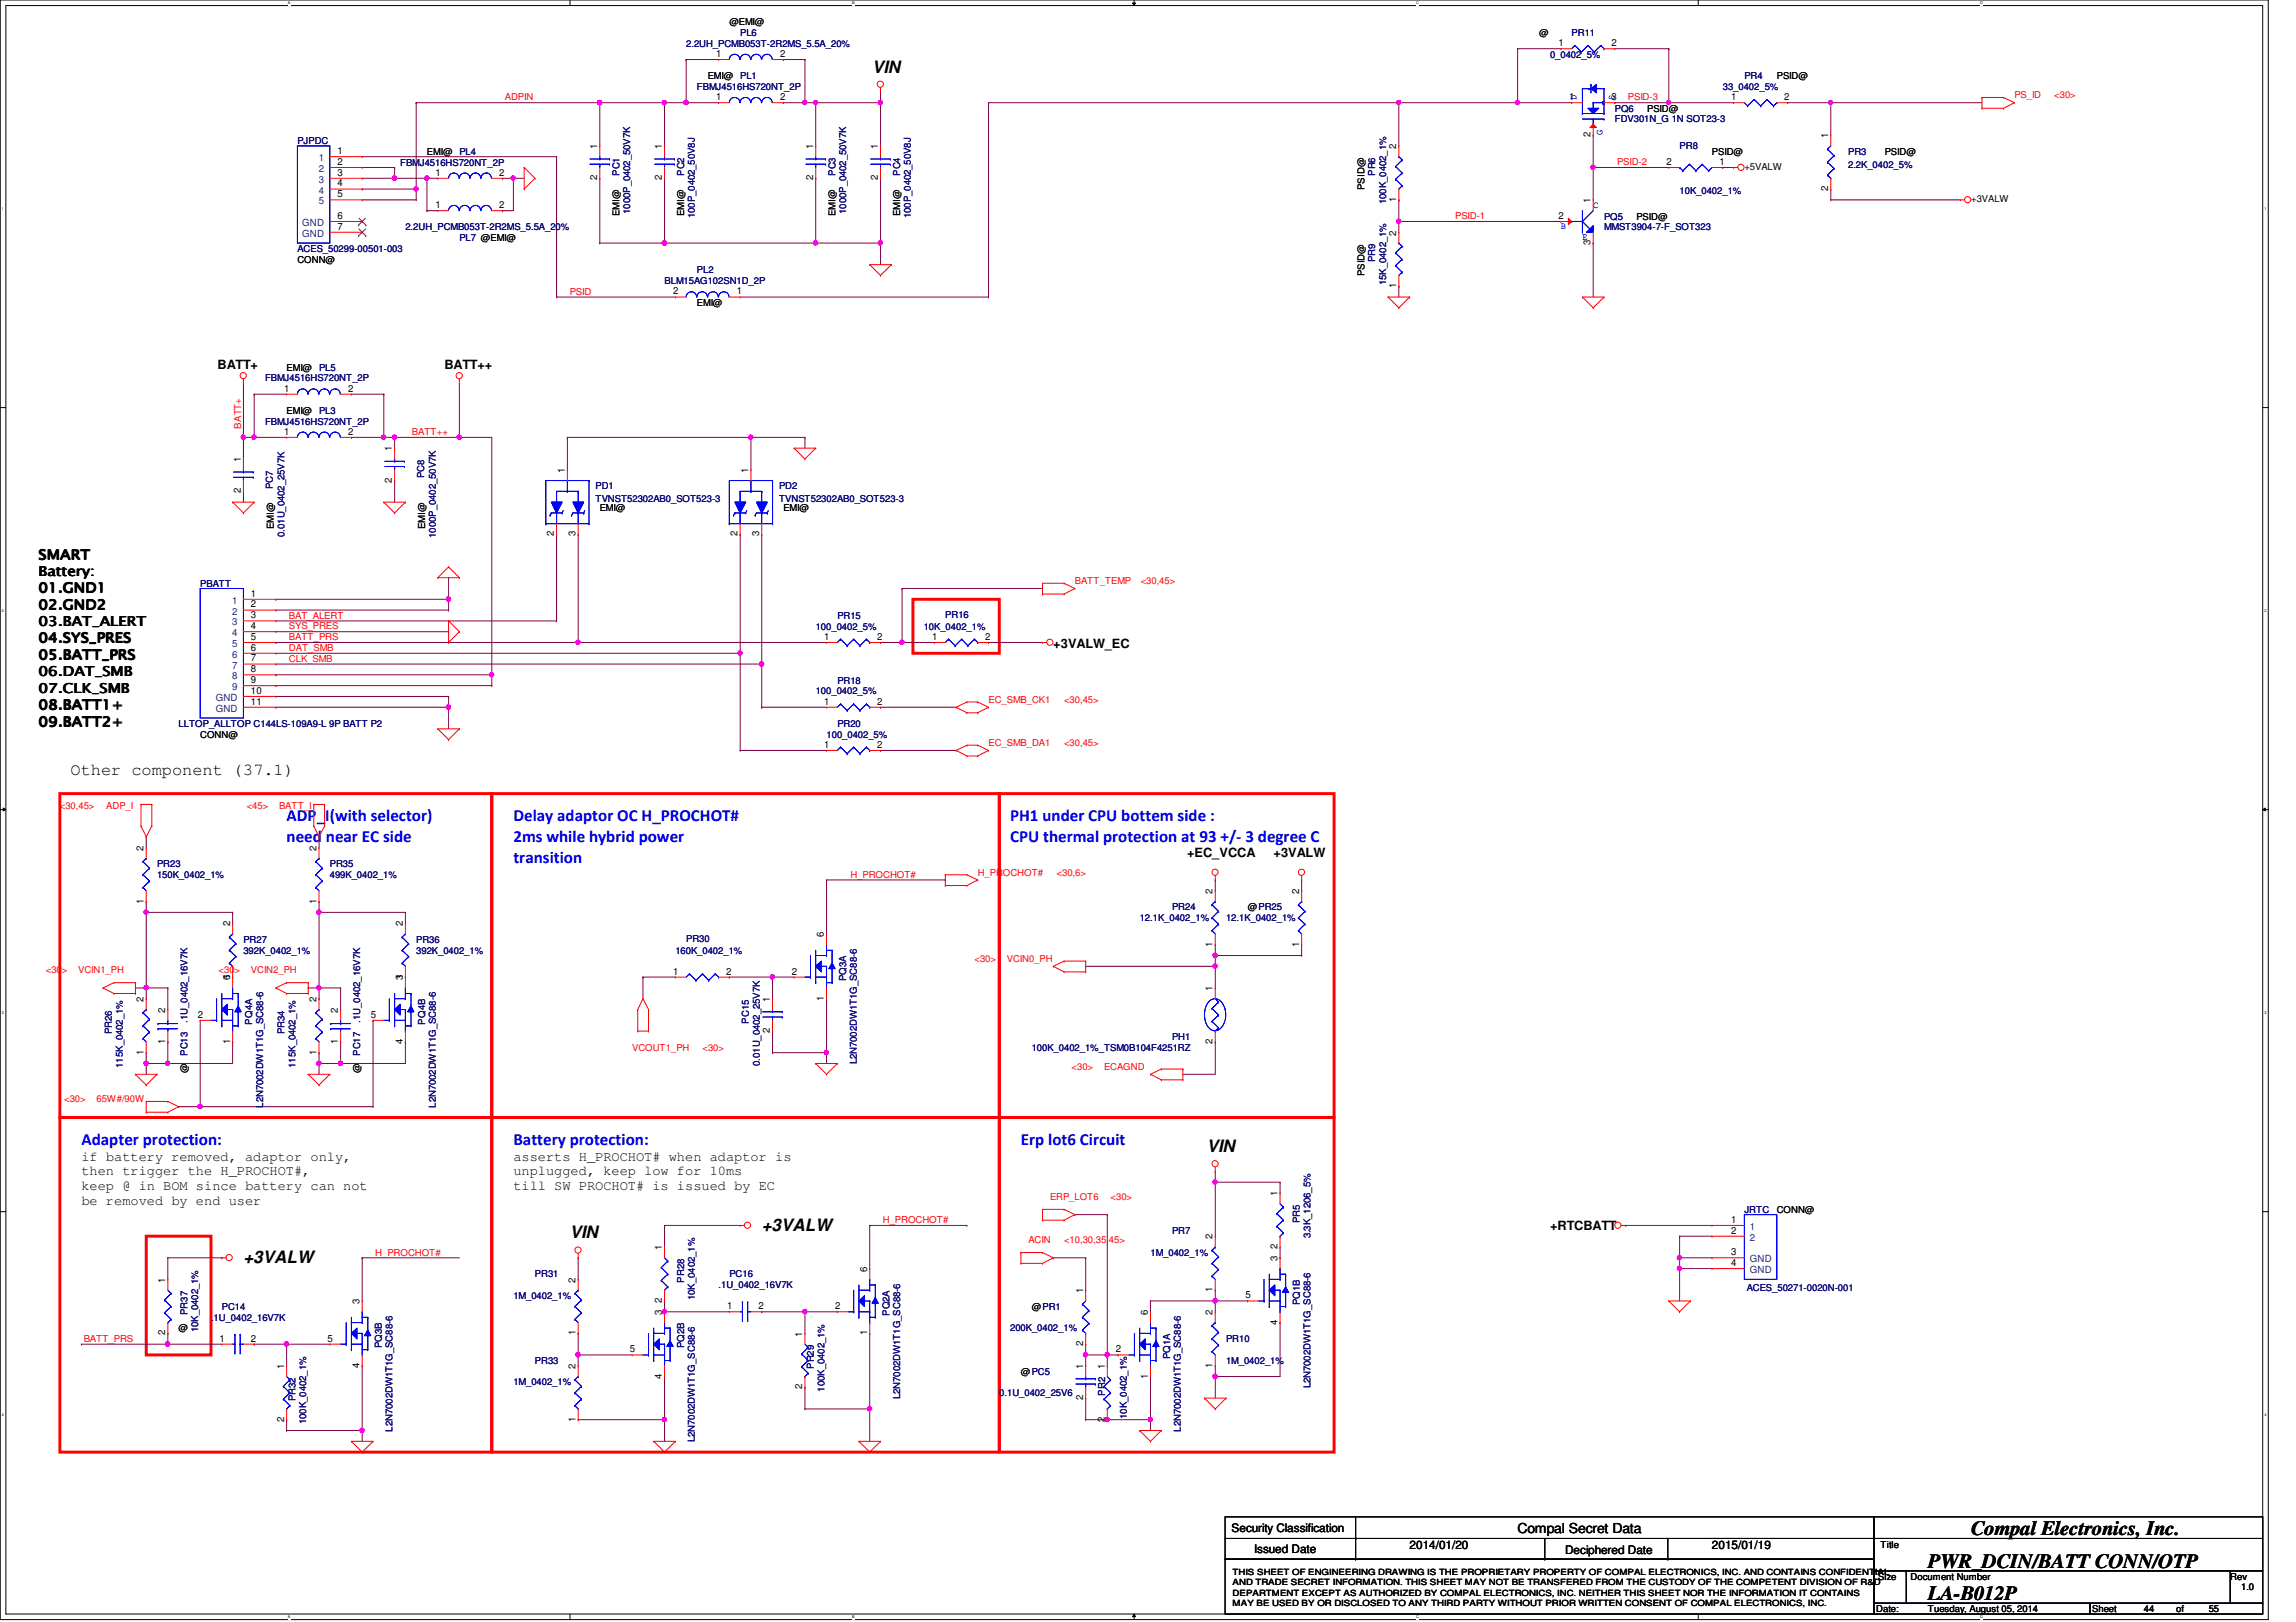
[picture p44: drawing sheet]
<svg xmlns="http://www.w3.org/2000/svg" width="297mm" height="210mm" viewBox="0 0 297 210" stroke-linecap="round" stroke-linejoin="round" font-family="sans-serif">
<defs><g id="words">
<g font-size="2.6">
<text x="249.4" y="202.9">PWR_DCIN/BATT CONN/OTP</text>
<text x="255" y="198.7">Compal Electronics, Inc.</text>
<text x="249.4" y="207.1">LA-B012P</text>
</g>
<g font-size="2.2">
<text x="112.8" y="9.4">VIN</text>
<text x="9.1" y="100.3">Other component (37.1)</text>
<text x="156.1" y="149.1">VIN</text>
<text x="73.7" y="160.3">VIN</text>
<text x="98.5" y="159.3">+3VALW</text>
<text x="31.5" y="163.5">+3VALW</text>
</g>
<g font-size="2.2" fill="#00f">
<text x="37.1" y="106.2">ADP_I(with selector)</text>
<text x="66.4" y="106.2">Delay adaptor OC H_PROCHOT#</text>
<text x="130.7" y="106.2">PH1 under CPU bottem side :</text>
<text x="37.1" y="108.9">need near EC side</text>
<text x="66.4" y="108.9">2ms while hybrid power</text>
<text x="66.4" y="111.6">transition</text>
<text x="130.7" y="108.9">CPU thermal protection at 93 +/- 3 degree C</text>
<text x="10.5" y="148.1">Adapter protection:</text>
<text x="66.4" y="148.1">Battery protection:</text>
<text x="132.1" y="148.1">Erp lot6 Circuit</text>
</g>
<g font-size="1.8">
<text x="5" y="72.3">SMART</text>
<text x="5" y="74.5">Battery:</text>
<text x="5" y="76.7">01.GND1</text>
<text x="5" y="78.8">02.GND2</text>
<text x="5" y="81">03.BAT_ALERT</text>
<text x="5" y="83.1">04.SYS_PRES</text>
<text x="5" y="85.3">05.BATT_PRS</text>
<text x="5" y="87.5">06.DAT_SMB</text>
<text x="5" y="89.6">07.CLK_SMB</text>
<text x="5" y="91.8">08.BATT1+</text>
<text x="5" y="93.9">09.BATT2+</text>
<text x="10.5" y="150.2">if battery removed, adaptor only,</text>
<text x="10.5" y="152.1">then trigger the H_PROCHOT#,</text>
<text x="10.5" y="154">keep @ in BOM since battery can not</text>
<text x="10.5" y="155.9">be removed by end user</text>
<text x="66.4" y="150.2">asserts H_PROCHOT# when adaptor is</text>
<text x="66.4" y="152.1">unplugged, keep low for 10ms</text>
<text x="66.4" y="154">till SW PROCHOT# is issued by EC</text>
<text x="196.3" y="198.3">Compal Secret Data</text>
</g>
<g font-size="1.7">
<text x="28.1" y="47.8">BATT+</text>
<text x="57.5" y="47.8">BATT++</text>
<text x="136.3" y="83.8">+3VALW_EC</text>
<text x="153.6" y="110.9">+EC_VCCA</text>
<text x="164.8" y="110.9">+3VALW</text>
<text x="200.5" y="159.1">+RTCBATT</text>
</g>
<g font-size="1.5">
<text x="159.3" y="198.2">Security Classification</text>
<text x="162.3" y="200.9">Issued Date</text>
<text x="182.4" y="200.5">2014/01/20</text>
<text x="202.5" y="201">Deciphered Date</text>
<text x="221.5" y="200.5">2015/01/19</text>
</g>
<g font-size="1.3">
<text x="201.6" y="6">1</text>
<text x="208.5" y="6">2</text>
<text x="92.7" y="7.4">1</text>
<text x="100.9" y="7.4">2</text>
<text x="92.7" y="13">1</text>
<text x="100.9" y="13">2</text>
<text x="203" y="13">1</text>
<text x="205.8" y="17.7" transform="rotate(-90 205.8 17.7)">2</text>
<text x="208.5" y="13">3</text>
<text x="224" y="13">1</text>
<text x="230.8" y="13">2</text>
<text x="236.5" y="17.9" transform="rotate(-90 236.5 17.9)">1</text>
<text x="43.6" y="19.9">1</text>
<text x="43.6" y="21.3">2</text>
<text x="43.6" y="22.7">3</text>
<text x="56.3" y="22.7">1</text>
<text x="64.6" y="22.7">2</text>
<text x="77.3" y="23.3" transform="rotate(-90 77.3 23.3)">2</text>
<text x="77.3" y="19.3" transform="rotate(-90 77.3 19.3)">1</text>
<text x="85.6" y="23.3" transform="rotate(-90 85.6 23.3)">2</text>
<text x="85.6" y="19.3" transform="rotate(-90 85.6 19.3)">1</text>
<text x="105.2" y="23.3" transform="rotate(-90 105.2 23.3)">2</text>
<text x="105.2" y="19.3" transform="rotate(-90 105.2 19.3)">1</text>
<text x="113.6" y="23.3" transform="rotate(-90 113.6 23.3)">2</text>
<text x="113.6" y="19.3" transform="rotate(-90 113.6 19.3)">1</text>
<text x="180.6" y="19.3" transform="rotate(-90 180.6 19.3)">2</text>
<text x="215.6" y="21.3">2</text>
<text x="222.5" y="21.3">1</text>
<text x="43.6" y="24.1">4</text>
<text x="43.6" y="25.5">5</text>
<text x="43.6" y="28.3">6</text>
<text x="43.6" y="29.7">7</text>
<text x="56.3" y="26.9">1</text>
<text x="64.6" y="26.9">2</text>
<text x="180.6" y="26.1" transform="rotate(-90 180.6 26.1)">1</text>
<text x="201.6" y="28.3">2</text>
<text x="205.8" y="26.3" transform="rotate(-90 205.8 26.3)">1</text>
<text x="236.5" y="24.7" transform="rotate(-90 236.5 24.7)">2</text>
<text x="180.6" y="30.5" transform="rotate(-90 180.6 30.5)">2</text>
<text x="205.8" y="31.7" transform="rotate(-90 205.8 31.7)">3</text>
<text x="87.1" y="38.1">2</text>
<text x="95.3" y="38.1">1</text>
<text x="180.6" y="37.3" transform="rotate(-90 180.6 37.3)">1</text>
<text x="36.8" y="50.7">1</text>
<text x="45" y="50.7">2</text>
<text x="31.2" y="59.8" transform="rotate(-90 31.2 59.8)">1</text>
<text x="36.8" y="56.3">1</text>
<text x="45" y="56.3">2</text>
<text x="50.7" y="58.4" transform="rotate(-90 50.7 58.4)">1</text>
<text x="31.2" y="63.8" transform="rotate(-90 31.2 63.8)">2</text>
<text x="50.7" y="62.4" transform="rotate(-90 50.7 62.4)">2</text>
<text x="73.1" y="61.2" transform="rotate(-90 73.1 61.2)">1</text>
<text x="96.8" y="61.2" transform="rotate(-90 96.8 61.2)">1</text>
<text x="71.7" y="69.4" transform="rotate(-90 71.7 69.4)">2</text>
<text x="74.5" y="69.4" transform="rotate(-90 74.5 69.4)">3</text>
<text x="95.4" y="69.4" transform="rotate(-90 95.4 69.4)">2</text>
<text x="98.2" y="69.4" transform="rotate(-90 98.2 69.4)">3</text>
<text x="32.5" y="77.2">1</text>
<text x="32.5" y="80">3</text>
<text x="32.5" y="81.4">4</text>
<text x="32.5" y="82.8">5</text>
<text x="32.5" y="78.6">2</text>
<text x="106.6" y="82.8">1</text>
<text x="113.5" y="82.8">2</text>
<text x="120.6" y="82.8">1</text>
<text x="127.5" y="82.8">2</text>
<text x="32.5" y="84.2">6</text>
<text x="32.5" y="87">8</text>
<text x="32.5" y="88.4">9</text>
<text x="32.5" y="85.6">7</text>
<text x="32.5" y="89.8">10</text>
<text x="32.5" y="91.2">11</text>
<text x="106.6" y="91.2">1</text>
<text x="113.5" y="91.2">2</text>
<text x="106.6" y="96.8">1</text>
<text x="113.5" y="96.8">2</text>
<text x="18.6" y="110.1" transform="rotate(-90 18.6 110.1)">2</text>
<text x="40.9" y="110.1" transform="rotate(-90 40.9 110.1)">2</text>
<text x="18.6" y="116.9" transform="rotate(-90 18.6 116.9)">1</text>
<text x="29.8" y="119.9" transform="rotate(-90 29.8 119.9)">2</text>
<text x="40.9" y="116.9" transform="rotate(-90 40.9 116.9)">1</text>
<text x="52.1" y="119.9" transform="rotate(-90 52.1 119.9)">2</text>
<text x="156.9" y="115.7" transform="rotate(-90 156.9 115.7)">2</text>
<text x="168.1" y="115.7" transform="rotate(-90 168.1 115.7)">2</text>
<text x="106.6" y="121.3" transform="rotate(-90 106.6 121.3)">6</text>
<text x="156.9" y="122.5" transform="rotate(-90 156.9 122.5)">1</text>
<text x="168.1" y="122.5" transform="rotate(-90 168.1 122.5)">1</text>
<text x="18.6" y="129.7" transform="rotate(-90 18.6 129.7)">2</text>
<text x="21.4" y="131.1" transform="rotate(-90 21.4 131.1)">2</text>
<text x="25.6" y="131.7">2</text>
<text x="29.8" y="126.9" transform="rotate(-90 29.8 126.9)">61</text>
<text x="40.9" y="129.7" transform="rotate(-90 40.9 129.7)">2</text>
<text x="43.7" y="131.1" transform="rotate(-90 43.7 131.1)">2</text>
<text x="48" y="131.7">5</text>
<text x="52.1" y="126.9" transform="rotate(-90 52.1 126.9)">31</text>
<text x="87.1" y="126.1">1</text>
<text x="93.9" y="126.1">2</text>
<text x="99.6" y="129.7" transform="rotate(-90 99.6 129.7)">1</text>
<text x="102.4" y="126.1">2</text>
<text x="106.6" y="129.5" transform="rotate(-90 106.6 129.5)">1</text>
<text x="156.9" y="128.3" transform="rotate(-90 156.9 128.3)">1</text>
<text x="18.6" y="136.5" transform="rotate(-90 18.6 136.5)">1</text>
<text x="21.4" y="135.1" transform="rotate(-90 21.4 135.1)">1</text>
<text x="29.8" y="135.1" transform="rotate(-90 29.8 135.1)">1</text>
<text x="40.9" y="136.5" transform="rotate(-90 40.9 136.5)">1</text>
<text x="43.7" y="135.1" transform="rotate(-90 43.7 135.1)">1</text>
<text x="52.1" y="135.1" transform="rotate(-90 52.1 135.1)">4</text>
<text x="99.6" y="133.7" transform="rotate(-90 99.6 133.7)">2</text>
<text x="156.9" y="135.1" transform="rotate(-90 156.9 135.1)">2</text>
<text x="165.3" y="154.8" transform="rotate(-90 165.3 154.8)">1</text>
<text x="85.6" y="161.8" transform="rotate(-90 85.6 161.8)">1</text>
<text x="156.9" y="160.4" transform="rotate(-90 156.9 160.4)">2</text>
<text x="165.3" y="161.6" transform="rotate(-90 165.3 161.6)">2</text>
<text x="224" y="158.2">1</text>
<text x="224" y="159.6">2</text>
<text x="21.4" y="166" transform="rotate(-90 21.4 166)">1</text>
<text x="74.5" y="166" transform="rotate(-90 74.5 166)">2</text>
<text x="112.2" y="164.6" transform="rotate(-90 112.2 164.6)">6</text>
<text x="140.1" y="167.4" transform="rotate(-90 140.1 167.4)">1</text>
<text x="156.9" y="167.2" transform="rotate(-90 156.9 167.2)">1</text>
<text x="165.3" y="163.2" transform="rotate(-90 165.3 163.2)">3</text>
<text x="224" y="162.4">3</text>
<text x="224" y="163.8">4</text>
<text x="21.4" y="172.8" transform="rotate(-90 21.4 172.8)">2</text>
<text x="28.4" y="173.6">1</text>
<text x="32.5" y="173.6">2</text>
<text x="42.4" y="173.6">5</text>
<text x="46.5" y="168.8" transform="rotate(-90 46.5 168.8)">3</text>
<text x="74.5" y="172.8" transform="rotate(-90 74.5 172.8)">1</text>
<text x="85.6" y="170.2" transform="rotate(-90 85.6 170.2)">3</text>
<text x="85.6" y="168.6" transform="rotate(-90 85.6 168.6)">2</text>
<text x="94.1" y="169.4">1</text>
<text x="98.1" y="169.4">2</text>
<text x="103.8" y="173" transform="rotate(-90 103.8 173)">1</text>
<text x="108" y="169.4">2</text>
<text x="112.2" y="172.8" transform="rotate(-90 112.2 172.8)">1</text>
<text x="148.5" y="170.2" transform="rotate(-90 148.5 170.2)">6</text>
<text x="156.9" y="170.2" transform="rotate(-90 156.9 170.2)">2</text>
<text x="161.1" y="168">5</text>
<text x="165.3" y="171.4" transform="rotate(-90 165.3 171.4)">4</text>
<text x="36.7" y="177.2" transform="rotate(-90 36.7 177.2)">1</text>
<text x="46.5" y="177" transform="rotate(-90 46.5 177)">4</text>
<text x="74.5" y="177.2" transform="rotate(-90 74.5 177.2)">2</text>
<text x="81.5" y="175">5</text>
<text x="85.6" y="178.4" transform="rotate(-90 85.6 178.4)">4</text>
<text x="103.8" y="179.8" transform="rotate(-90 103.8 179.8)">2</text>
<text x="140.1" y="177.2" transform="rotate(-90 140.1 177.2)">1</text>
<text x="140.1" y="174.2" transform="rotate(-90 140.1 174.2)">2</text>
<text x="142.9" y="177.2" transform="rotate(-90 142.9 177.2)">1</text>
<text x="144.4" y="175">2</text>
<text x="148.5" y="178.4" transform="rotate(-90 148.5 178.4)">1</text>
<text x="156.9" y="177" transform="rotate(-90 156.9 177)">1</text>
<text x="36.7" y="184" transform="rotate(-90 36.7 184)">2</text>
<text x="74.5" y="184" transform="rotate(-90 74.5 184)">1</text>
<text x="140.1" y="181.2" transform="rotate(-90 140.1 181.2)">2</text>
<text x="142.9" y="184" transform="rotate(-90 142.9 184)">2</text>
</g>
<g font-size="1.3" fill="#004080">
<text x="41.2" y="20.9">1</text>
<text x="41.2" y="22.3">2</text>
<text x="41.2" y="23.7">3</text>
<text x="39.1" y="29.3">GND</text>
<text x="41.2" y="25.1">4</text>
<text x="41.2" y="26.5">5</text>
<text x="39.1" y="30.6">GND</text>
<text x="30.1" y="78.1">1</text>
<text x="30.1" y="80.9">3</text>
<text x="30.1" y="82.3">4</text>
<text x="30.1" y="83.7">5</text>
<text x="30.1" y="79.5">2</text>
<text x="30.1" y="85.1">6</text>
<text x="30.1" y="87.9">8</text>
<text x="30.1" y="89.3">9</text>
<text x="30.1" y="86.5">7</text>
<text x="27.9" y="90.7">GND</text>
<text x="27.9" y="92.1">GND</text>
<text x="226.4" y="159.2">1</text>
<text x="226.4" y="160.6">2</text>
<text x="226.4" y="163.4">GND</text>
<text x="226.4" y="164.8">GND</text>
</g>
<g font-size="1.2">
<text x="94.4" y="3.3">@EMI@</text>
<text x="199.1" y="4.7">@</text>
<text x="91.6" y="10.2">EMI@</text>
<text x="229.9" y="10.2">PSID@</text>
<text x="213.1" y="14.4">PSID@</text>
<text x="55.2" y="20">EMI@</text>
<text x="221.5" y="20">PSID@</text>
<text x="225.7" y="22">+5VALW</text>
<text x="243.8" y="20">PSID@</text>
<text x="80.1" y="28" transform="rotate(-90 80.1 28)">EMI@</text>
<text x="88.5" y="28" transform="rotate(-90 88.5 28)">EMI@</text>
<text x="108.1" y="28" transform="rotate(-90 108.1 28)">EMI@</text>
<text x="116.5" y="28" transform="rotate(-90 116.5 28)">EMI@</text>
<text x="176.5" y="24.6" transform="rotate(-90 176.5 24.6)">PSID@</text>
<text x="211.7" y="28.4">PSID@</text>
<text x="255" y="26.2">+3VALW</text>
<text x="38.5" y="34">CONN@</text>
<text x="176.5" y="35.8" transform="rotate(-90 176.5 35.8)">PSID@</text>
<text x="90.2" y="39.6">EMI@</text>
<text x="37.1" y="48">EMI@</text>
<text x="37.1" y="53.6">EMI@</text>
<text x="35.4" y="68.5" transform="rotate(-90 35.4 68.5)">EMI@</text>
<text x="55" y="68.5" transform="rotate(-90 55 68.5)">EMI@</text>
<text x="77.6" y="66.1">EMI@</text>
<text x="101.3" y="66.1">EMI@</text>
<text x="25.9" y="95.5">CONN@</text>
<text x="161.4" y="117.8">@PR25</text>
<text x="24.3" y="138.9" transform="rotate(-90 24.3 138.9)">@</text>
<text x="46.6" y="138.9" transform="rotate(-90 46.6 138.9)">@</text>
<text x="229.9" y="156.9">CONN@</text>
<text x="23.1" y="172.3">@</text>
<text x="133.5" y="169.5">@PR1</text>
<text x="132.1" y="177.9">@PC5</text>
<text x="243.3" y="200.4">Title</text>
<text x="242.7" y="208.6">Date:</text>
<text x="243" y="204.4">Size</text>
<text x="247.2" y="204.4">Document Number</text>
<text x="249.4" y="208.6">Tuesday, August 05, 2014</text>
<text x="270.7" y="208.6">Sheet</text>
<text x="277.4" y="208.6">44</text>
<text x="281.6" y="208.6">of</text>
<text x="285.7" y="208.6">55</text>
<text x="288.5" y="204.4">Rev</text>
<text x="289.9" y="205.8">1.0</text>
</g>
<g font-size="1.2" fill="#000080">
<text x="95.8" y="4.7">PL6</text>
<text x="203.3" y="4.7">PR11</text>
<text x="88.8" y="6.1">2.2UH_PCMB053T-2R2MS_5.5A_20%</text>
<text x="90.2" y="11.6">FBMJ4516HS720NT_2P</text>
<text x="95.8" y="10.2">PL1</text>
<text x="200.5" y="7.5">0_0402_5%</text>
<text x="222.9" y="11.6">33_0402_5%</text>
<text x="225.7" y="10.2">PR4</text>
<text x="208.9" y="14.4">PQ6</text>
<text x="208.9" y="15.8">FDV301N_G 1N SOT23-3</text>
<text x="38.5" y="18.6">PJPDC</text>
<text x="51.8" y="21.4">FBMJ4516HS720NT_2P</text>
<text x="59.4" y="20">PL4</text>
<text x="80.1" y="22.8" transform="rotate(-90 80.1 22.8)">PC1</text>
<text x="88.5" y="22.8" transform="rotate(-90 88.5 22.8)">PC2</text>
<text x="108.1" y="22.8" transform="rotate(-90 108.1 22.8)">PC3</text>
<text x="116.5" y="22.8" transform="rotate(-90 116.5 22.8)">PC4</text>
<text x="177.9" y="22.8" transform="rotate(-90 177.9 22.8)">PR6</text>
<text x="217.3" y="19.3">PR8</text>
<text x="239.1" y="20">PR3</text>
<text x="239.1" y="21.7">2.2K_0402_5%</text>
<text x="52.4" y="29.8">2.2UH_PCMB053T-2R2MS_5.5A_20%</text>
<text x="81.5" y="27.7" transform="rotate(-90 81.5 27.7)">1000P_0402_50V7K</text>
<text x="89.9" y="28.2" transform="rotate(-90 89.9 28.2)">100P_0402_50V8J</text>
<text x="109.5" y="27.7" transform="rotate(-90 109.5 27.7)">1000P_0402_50V7K</text>
<text x="117.9" y="28.2" transform="rotate(-90 117.9 28.2)">100P_0402_50V8J</text>
<text x="179.3" y="26.4" transform="rotate(-90 179.3 26.4)">100K_0402_1%</text>
<text x="207.5" y="28.4">PQ5</text>
<text x="207.5" y="29.8">MMST3904-7-F_SOT323</text>
<text x="217.3" y="25.1">10K_0402_1%</text>
<text x="38.5" y="32.6">ACES_50299-00501-003</text>
<text x="59.4" y="31.2">PL7 @EMI@</text>
<text x="90.2" y="35.4">PL2</text>
<text x="177.9" y="34" transform="rotate(-90 177.9 34)">PR9</text>
<text x="86" y="36.8">BLM15AG102SN1D_2P</text>
<text x="179.3" y="36.9" transform="rotate(-90 179.3 36.9)">15K_0402_1%</text>
<text x="41.3" y="48">PL5</text>
<text x="34.3" y="49.4">FBMJ4516HS720NT_2P</text>
<text x="41.3" y="53.6">PL3</text>
<text x="34.3" y="54.9">FBMJ4516HS720NT_2P</text>
<text x="35.3" y="63.3" transform="rotate(-90 35.3 63.3)">PC7</text>
<text x="54.9" y="61.9" transform="rotate(-90 54.9 61.9)">PC8</text>
<text x="77" y="63.3">PD1</text>
<text x="77" y="65">TVNST52302AB0_SOT523-3</text>
<text x="100.8" y="63.3">PD2</text>
<text x="100.8" y="65">TVNST52302AB0_SOT523-3</text>
<text x="36.8" y="69.5" transform="rotate(-90 36.8 69.5)">0.01U_0402_25V7K</text>
<text x="56.4" y="69.6" transform="rotate(-90 56.4 69.6)">1000P_0402_50V7K</text>
<text x="25.9" y="75.9">PBATT</text>
<text x="105.5" y="81.5">100_0402_5%</text>
<text x="108.3" y="80.1">PR15</text>
<text x="119.5" y="81.5">10K_0402_1%</text>
<text x="122.3" y="80">PR16</text>
<text x="105.5" y="89.9">100_0402_5%</text>
<text x="108.3" y="88.5">PR18</text>
<text x="23.1" y="94.1">LLTOP_ALLTOP C144LS-109A9-L 9P BATT P2</text>
<text x="106.9" y="95.5">100_0402_5%</text>
<text x="108.3" y="94.1">PR20</text>
<text x="20.3" y="112.2">PR23</text>
<text x="20.3" y="113.6">150K_0402_1%</text>
<text x="42.7" y="112.2">PR35</text>
<text x="42.7" y="113.6">499K_0402_1%</text>
<text x="147.4" y="119.2">12.1K_0402_1%</text>
<text x="151.6" y="117.8">PR24</text>
<text x="158.6" y="119.2">12.1K_0402_1%</text>
<text x="31.5" y="122">PR27</text>
<text x="31.5" y="123.4">392K_0402_1%</text>
<text x="53.8" y="122">PR36</text>
<text x="53.8" y="123.4">392K_0402_1%</text>
<text x="87.4" y="123.4">160K_0402_1%</text>
<text x="88.8" y="121.9">PR30</text>
<text x="109.5" y="127" transform="rotate(-90 109.5 127)">PQ3A</text>
<text x="14.5" y="133.9" transform="rotate(-90 14.5 133.9)">PR26</text>
<text x="24.3" y="136.7" transform="rotate(-90 24.3 136.7)">PC13</text>
<text x="24.3" y="132.3" transform="rotate(-90 24.3 132.3)">.1U_0402_16V7K</text>
<text x="32.6" y="132.6" transform="rotate(-90 32.6 132.6)">PQ4A</text>
<text x="36.8" y="133.9" transform="rotate(-90 36.8 133.9)">PR34</text>
<text x="46.6" y="136.7" transform="rotate(-90 46.6 136.7)">PC17</text>
<text x="46.6" y="132.3" transform="rotate(-90 46.6 132.3)">.1U_0402_16V7K</text>
<text x="55" y="132.6" transform="rotate(-90 55 132.6)">PQ4B</text>
<text x="96.9" y="132.5" transform="rotate(-90 96.9 132.5)">PC15</text>
<text x="98.3" y="137.9" transform="rotate(-90 98.3 137.9)">0.01U_0402_25V7K</text>
<text x="110.9" y="137.8" transform="rotate(-90 110.9 137.8)">L2N7002DW1T1G_SC88-6</text>
<text x="133.5" y="136">100K_0402_1%_TSM0B104F4251RZ</text>
<text x="151.6" y="134.6">PH1</text>
<text x="15.9" y="138.2" transform="rotate(-90 15.9 138.2)">115K_0402_1%</text>
<text x="34" y="143.3" transform="rotate(-90 34 143.3)">L2N7002DW1T1G_SC88-6</text>
<text x="38.2" y="138.2" transform="rotate(-90 38.2 138.2)">115K_0402_1%</text>
<text x="56.4" y="143.3" transform="rotate(-90 56.4 143.3)">L2N7002DW1T1G_SC88-6</text>
<text x="151.6" y="159.7">PR7</text>
<text x="168.1" y="158.3" transform="rotate(-90 168.1 158.3)">PR5</text>
<text x="169.5" y="160.3" transform="rotate(-90 169.5 160.3)">3.3K_1206_5%</text>
<text x="225.7" y="156.9">JRTC</text>
<text x="69.2" y="165.3">PR31</text>
<text x="88.5" y="166" transform="rotate(-90 88.5 166)">PR28</text>
<text x="93" y="166.7">.1U_0402_16V7K</text>
<text x="94.4" y="165.3">PC16</text>
<text x="148.8" y="162.5">1M_0402_1%</text>
<text x="226" y="167">ACES_50271-0020N-001</text>
<text x="24.3" y="170.2" transform="rotate(-90 24.3 170.2)">PR37</text>
<text x="25.7" y="172.4" transform="rotate(-90 25.7 172.4)">10K_0402_1%</text>
<text x="27.3" y="170.9">.1U_0402_16V7K</text>
<text x="28.7" y="169.5">PC14</text>
<text x="66.4" y="168.1">1M_0402_1%</text>
<text x="89.9" y="168.2" transform="rotate(-90 89.9 168.2)">10K_0402_1%</text>
<text x="115.1" y="170.3" transform="rotate(-90 115.1 170.3)">PQ2A</text>
<text x="130.7" y="172.3">200K_0402_1%</text>
<text x="158.6" y="173.7">PR10</text>
<text x="168.1" y="168.9" transform="rotate(-90 168.1 168.9)">PQ1B</text>
<text x="49.4" y="174.5" transform="rotate(-90 49.4 174.5)">PQ3B</text>
<text x="66.4" y="179.3">1M_0402_1%</text>
<text x="69.2" y="176.5">PR33</text>
<text x="88.5" y="174.5" transform="rotate(-90 88.5 174.5)">PQ2B</text>
<text x="105.3" y="177.2" transform="rotate(-90 105.3 177.2)">PR29</text>
<text x="151.4" y="175.9" transform="rotate(-90 151.4 175.9)">PQ1A</text>
<text x="158.6" y="176.5">1M_0402_1%</text>
<text x="169.5" y="179.7" transform="rotate(-90 169.5 179.7)">L2N7002DW1T1G_SC88-6</text>
<text x="38.2" y="181.4" transform="rotate(-90 38.2 181.4)">PR32</text>
<text x="39.6" y="184.3" transform="rotate(-90 39.6 184.3)">100K_0402_1%</text>
<text x="50.8" y="185.3" transform="rotate(-90 50.8 185.3)">L2N7002DW1T1G_SC88-6</text>
<text x="106.7" y="180.1" transform="rotate(-90 106.7 180.1)">100K_0402_1%</text>
<text x="116.5" y="181.1" transform="rotate(-90 116.5 181.1)">L2N7002DW1T1G_SC88-6</text>
<text x="129.3" y="180.7">0.1U_0402_25V6</text>
<text x="143" y="180.6" transform="rotate(-90 143 180.6)">PR2</text>
<text x="145.8" y="183.6" transform="rotate(-90 145.8 183.6)">10K_0402_1%</text>
<text x="152.8" y="185.3" transform="rotate(-90 152.8 185.3)">L2N7002DW1T1G_SC88-6</text>
<text x="89.9" y="186.6" transform="rotate(-90 89.9 186.6)">L2N7002DW1T1G_SC88-6</text>
</g>
<g font-size="1.2" fill="#f00">
<text x="65.3" y="13">ADPIN</text>
<text x="210.6" y="13">PSID-3</text>
<text x="260.6" y="12.7">PS_ID</text>
<text x="265.8" y="12.7">&lt;30&gt;</text>
<text x="209.2" y="21.4">PSID-2</text>
<text x="188.3" y="28.4">PSID-1</text>
<text x="73.7" y="38.1">PSID</text>
<text x="31.2" y="55.5" transform="rotate(-90 31.2 55.5)">BATT+</text>
<text x="53.3" y="56.3">BATT++</text>
<text x="139.1" y="75.6">BATT_TEMP</text>
<text x="147.6" y="75.6">&lt;30,45&gt;</text>
<text x="37.4" y="81.4">SYS_PRES</text>
<text x="37.4" y="80.1">BAT_ALERT</text>
<text x="37.4" y="82.8">BATT_PRS</text>
<text x="37.4" y="84.2">DAT_SMB</text>
<text x="37.4" y="85.6">CLK_SMB</text>
<text x="127.9" y="91">EC_SMB_CK1</text>
<text x="137.7" y="91">&lt;30,45&gt;</text>
<text x="127.9" y="96.6">EC_SMB_DA1</text>
<text x="137.7" y="96.6">&lt;30,45&gt;</text>
<text x="7.7" y="104.7">&lt;30,45&gt;</text>
<text x="13.8" y="104.7">ADP_I</text>
<text x="31.9" y="104.7">&lt;45&gt;</text>
<text x="36.1" y="104.7">BATT_I</text>
<text x="110" y="113.6">H_PROCHOT#</text>
<text x="126.5" y="113.3">H_PROCHOT#</text>
<text x="136.7" y="113.3">&lt;30,6&gt;</text>
<text x="5.9" y="125.9">&lt;30&gt;</text>
<text x="10.1" y="125.9">VCIN1_PH</text>
<text x="28.3" y="125.9">&lt;30&gt;</text>
<text x="32.5" y="125.9">VCIN2_PH</text>
<text x="126.1" y="124.5">&lt;30&gt;</text>
<text x="130.3" y="124.5">VCIN0_PH</text>
<text x="81.8" y="136">VCOUT1_PH</text>
<text x="90.9" y="136">&lt;30&gt;</text>
<text x="8.3" y="142.7">&lt;30&gt;</text>
<text x="12.5" y="142.7">65W#/90W</text>
<text x="138.6" y="138.5">&lt;30&gt;</text>
<text x="142.8" y="138.5">ECAGND</text>
<text x="135.8" y="155.2">ERP_LOT6</text>
<text x="143.7" y="155.2">&lt;30&gt;</text>
<text x="114.2" y="158.3">H_PROCHOT#</text>
<text x="133.1" y="160.8">ACIN</text>
<text x="137.7" y="160.8">&lt;10,30,35,45&gt;</text>
<text x="48.6" y="162.5">H_PROCHOT#</text>
<text x="10.8" y="173.7">BATT_PRS</text>
</g>
<g font-size="1.2" fill="#00f">
<text x="204" y="13" transform="rotate(-90 204 13)">D</text>
<text x="207.3" y="17.5" transform="rotate(-90 207.3 17.5)">G</text>
<text x="208.9" y="13" transform="rotate(-90 208.9 13)">S</text>
<text x="201.9" y="29.7">B</text>
<text x="206.1" y="26.9">C</text>
<text x="204.7" y="31.1">E</text>
</g>
<g font-size="1.1">
<text x="159.5" y="203.8">THIS SHEET OF ENGINEERING DRAWING IS THE PROPRIETARY PROPERTY OF COMPAL ELECTRONICS, INC. AND CONTAINS CONFIDENTIAL</text>
<text x="159.5" y="205.1">AND TRADE SECRET INFORMATION. THIS SHEET MAY NOT BE TRANSFERED FROM THE CUSTODY OF THE COMPETENT DIVISION OF R&amp;D</text>
<text x="159.5" y="206.5">DEPARTMENT EXCEPT AS AUTHORIZED BY COMPAL ELECTRONICS, INC. NEITHER THIS SHEET NOR THE INFORMATION IT CONTAINS</text>
<text x="159.5" y="207.9">MAY BE USED BY OR DISCLOSED TO ANY THIRD PARTY WITHOUT PRIOR WRITTEN CONSENT OF COMPAL ELECTRONICS, INC.</text>
</g>
<g font-size=".5">
<text x="37.3" y=".6">A</text>
<text x="110.2" y=".6">B</text>
<text x="183.2" y=".6">C</text>
<text x="256.2" y=".6">D</text>
<text x=".3" y="27.1">1</text>
<text x="292.9" y="27.1">1</text>
<text x=".3" y="79.2">2</text>
<text x="292.9" y="79.2">2</text>
<text x=".3" y="131.2">3</text>
<text x="292.9" y="131.2">3</text>
<text x=".3" y="183.2">4</text>
<text x="292.9" y="183.2">4</text>
<text x="37.3" y="209.4">A</text>
<text x="110.2" y="209.4">B</text>
<text x="183.2" y="209.4">C</text>
<text x="256.2" y="209.4">D</text>
</g>
</g></defs>
<path d="M0 0h293.5v209.6h-293.5zM.8 .7h291.9v208.2h-291.9z" fill="none" stroke="#000" stroke-width=".13"/>
<g fill="#fff">
<path d="M37.3 .1h.2v.6h-.2z"/>
<path d="M37.3 209h.2v.5h-.2z"/>
</g>
<path d="M73.7 0v.7M73.7 208.9v.7" fill="none" stroke="#000" stroke-width=".13"/>
<g fill="#fff">
<path d="M110.2 .1h.3v.6h-.3z"/>
<path d="M110.2 209h.3v.5h-.3z"/>
</g>
<path d="M146.5 .4h.4l-.2 .3zM146.7 0v.7M146.7 208.9l.2 .3h-.4zM146.7 208.9v.7" fill="none" stroke="#000" stroke-width=".13"/>
<path d="M146.5 .4h.4l-.2 .3zM146.7 208.9l.2 .3h-.4z" fill="#000"/>
<g fill="#fff">
<path d="M183.2 .1h.3v.6h-.3z"/>
<path d="M183.2 209h.3v.5h-.3z"/>
</g>
<path d="M219.7 0v.7M219.7 208.9v.7" fill="none" stroke="#000" stroke-width=".13"/>
<g fill="#fff">
<path d="M256.2 .1h.3v.6h-.3z"/>
<path d="M256.2 209h.3v.5h-.3z"/>
<path d="M.3 26.7h.2v.6h-.2z"/>
<path d="M292.9 26.7h.3v.6h-.3z"/>
<path d="M.3 78.7h.2v.6h-.2z"/>
<path d="M292.9 78.7h.3v.6h-.3z"/>
</g>
<path d="M0 52.7h.8M292.7 52.7h.8" fill="none" stroke="#000" stroke-width=".13"/>
<g fill="#fff">
<path d="M.3 130.8h.2v.5h-.2z"/>
<path d="M292.9 130.8h.3v.5h-.3z"/>
</g>
<path d="M0 104.8h.8M.4 104.6l.4 .2-.4 .1zM292.7 104.8l.4-.2v.3zM292.7 104.8h.8" fill="none" stroke="#000" stroke-width=".13"/>
<path d="M.4 104.6l.4 .2-.4 .1zM292.7 104.8l.4-.2v.3z" fill="#000"/>
<g fill="#fff">
<path d="M.3 182.8h.2v.5h-.2z"/>
<path d="M292.9 182.8h.3v.5h-.3z"/>
</g>
<path d="M0 156.8h.8M292.7 156.8h.8" fill="none" stroke="#000" stroke-width=".13"/>
<path d="M118.1 77.6h11.2v6.9h-11.2zM7.7 102.7h55.9v41.9h-55.9zM63.6 102.7h65.7v41.9h-65.7zM129.3 102.7h43.3v41.9h-43.3zM7.7 144.6h55.9v43.3h-55.9zM18.9 160h8.4v15.3h-8.4zM63.6 144.6h65.7v43.3h-65.7zM129.3 144.6h43.3v43.3h-43.3z" fill="none" stroke="#f00" stroke-width=".38"/>
<g fill="none" stroke="#800040" stroke-width=".13">
<path d="M31.5 49.6h.1M31.5 56.6h.1M31.5 49.6v9.8M59.4 56.6h.1M59.4 56.6h4.2M31.5 63.6h.1M31.5 63.6v1.4M51.1 62.2h.1M51.1 62.2v2.8M95.8 97.1h.1M95.8 97.1h11.1M98.5 91.5h.1"/>
<path d="M98.5 91.5h8.4M18.9 108.3h.1M18.9 108.3v1.4M17.5 127.8h.1M17.5 127.8h1.4M157.2 134.8h.1M157.2 125.1h.1M157.2 125.1v2.7M157.2 134.8v4.2"/>
</g>
<circle cx="31.5" cy="56.6" r=".29" fill="#f0f"/>
<circle cx="31.5" cy="56.6" r=".29" fill="none" stroke="#f0f" stroke-width=".13"/>
<path d="M32.9 56.6h.1M32.9 56.6h4.2M51.1 56.6h.1M51.1 56.6v1.4M59.4 49.6h.1M59.4 49.6v7h-8.3M116.7 76.2h.1M116.7 76.2h18.2M127.9 83.1h.1M127.9 83.1h7" fill="none" stroke="#800040" stroke-width=".13"/>
<circle cx="59.4" cy="56.6" r=".29" fill="#f0f"/>
<circle cx="59.4" cy="56.6" r=".29" fill="none" stroke="#f0f" stroke-width=".13"/>
<circle cx="51" cy="56.6" r=".29" fill="#f0f"/>
<circle cx="51" cy="56.6" r=".29" fill="none" stroke="#f0f" stroke-width=".13"/>
<path d="M74.8 83.1h.1M74.8 83.1h32.1M113.9 91.5h.1M113.9 97.1h.1M113.9 91.5h9.8M113.9 97.1h9.8" fill="none" stroke="#800040" stroke-width=".13"/>
<circle cx="74.8" cy="83.1" r=".29" fill="#f0f"/>
<circle cx="74.8" cy="83.1" r=".29" fill="none" stroke="#f0f" stroke-width=".13"/>
<path d="M72 38.4h.1M72 38.4h15.4M77.6 31.5h.1M77.6 31.5h8.4" fill="none" stroke="#800040" stroke-width=".13"/>
<circle cx="85.9" cy="31.4" r=".29" fill="#f0f"/>
<circle cx="85.9" cy="31.4" r=".29" fill="none" stroke="#f0f" stroke-width=".13"/>
<path d="M77.6 13.3h.1M77.6 13.3h8.4" fill="none" stroke="#800040" stroke-width=".13"/>
<circle cx="77.6" cy="13.3" r=".29" fill="#f0f"/>
<circle cx="77.6" cy="13.3" r=".29" fill="none" stroke="#f0f" stroke-width=".13"/>
<path d="M105.5 13.3h.1M105.5 13.3h8.4" fill="none" stroke="#800040" stroke-width=".13"/>
<circle cx="113.9" cy="13.3" r=".29" fill="#f0f"/>
<circle cx="113.9" cy="13.3" r=".29" fill="none" stroke="#f0f" stroke-width=".13"/>
<circle cx="105.5" cy="13.3" r=".29" fill="#f0f"/>
<circle cx="105.5" cy="13.3" r=".29" fill="none" stroke="#f0f" stroke-width=".13"/>
<path d="M86 183.7h.1M86 183.7v2.8" fill="none" stroke="#800040" stroke-width=".13"/>
<circle cx="85.9" cy="183.7" r=".29" fill="#f0f"/>
<circle cx="85.9" cy="183.7" r=".29" fill="none" stroke="#f0f" stroke-width=".13"/>
<path d="M86 158.6h.1M86 158.6h9.8M86 158.6v2.8M86 168.4h.1M86 169.8h.1M86 168.4v1.4M86 169.8h8.4" fill="none" stroke="#800040" stroke-width=".13"/>
<circle cx="85.9" cy="169.7" r=".29" fill="#f0f"/>
<circle cx="85.9" cy="169.7" r=".29" fill="none" stroke="#f0f" stroke-width=".13"/>
<path d="M104.1 169.8h.1M104.1 169.8h4.2" fill="none" stroke="#800040" stroke-width=".13"/>
<circle cx="104.1" cy="169.7" r=".29" fill="#f0f"/>
<circle cx="104.1" cy="169.7" r=".29" fill="none" stroke="#f0f" stroke-width=".13"/>
<path d="M104.1 169.8h.1M104.1 169.8v2.8M112.5 182.3h.1M112.5 182.3v4.2" fill="none" stroke="#800040" stroke-width=".13"/>
<circle cx="112.5" cy="182.3" r=".29" fill="#f0f"/>
<circle cx="112.5" cy="182.3" r=".29" fill="none" stroke="#f0f" stroke-width=".13"/>
<path d="M112.5 158.6h.1M112.5 158.6h12.6M112.5 158.6v5.6M125.1 158.6h.1M74.8 162.8h.1M74.8 175.3h.1M74.8 162.8v2.8M74.8 175.3v1.4M104.1 179.5h.1M104.1 179.5v2.8M104.1 182.3h.1M104.1 182.3h8.4" fill="none" stroke="#800040" stroke-width=".13"/>
<circle cx="74.8" cy="175.3" r=".29" fill="#f0f"/>
<circle cx="74.8" cy="175.3" r=".29" fill="none" stroke="#f0f" stroke-width=".13"/>
<g fill="none" stroke="#800040" stroke-width=".13">
<path d="M46.9 162.8h.1M46.9 162.8h12.5M74.8 175.3h.1M74.8 172.6h.1M74.8 175.3h7M74.8 172.6v2.7M86 178.1h.1M86 178.1v5.6h-11.2M37.1 183.7h.1M37.1 185.1h.1M37.1 183.7v1.4M37.1 185.1h9.8"/>
<path d="M46.9 185.1h.1M46.9 185.1v1.4M74.8 183.7h.1"/>
</g>
<circle cx="46.8" cy="185.1" r=".29" fill="#f0f"/>
<circle cx="46.8" cy="185.1" r=".29" fill="none" stroke="#f0f" stroke-width=".13"/>
<path d="M37.1 173.9h.1M37.1 173.9h5.6" fill="none" stroke="#800040" stroke-width=".13"/>
<circle cx="37" cy="173.9" r=".29" fill="#f0f"/>
<circle cx="37" cy="173.9" r=".29" fill="none" stroke="#f0f" stroke-width=".13"/>
<path d="M21.7 173.9h.1M21.7 173.9h7M37.1 173.9h.1M37.1 173.9v2.8" fill="none" stroke="#800040" stroke-width=".13"/>
<circle cx="21.7" cy="173.9" r=".29" fill="#f0f"/>
<circle cx="21.7" cy="173.9" r=".29" fill="none" stroke="#f0f" stroke-width=".13"/>
<path d="M86 31.5h.1M86 31.5h19.5" fill="none" stroke="#800040" stroke-width=".13"/>
<circle cx="85.9" cy="31.4" r=".29" fill="#f0f"/>
<circle cx="85.9" cy="31.4" r=".29" fill="none" stroke="#f0f" stroke-width=".13"/>
<path d="M53.8 13.3h.1M53.8 13.3h23.8M113.9 11.9h.1M113.9 11.9v1.4" fill="none" stroke="#800040" stroke-width=".13"/>
<circle cx="77.6" cy="13.3" r=".29" fill="#f0f"/>
<circle cx="77.6" cy="13.3" r=".29" fill="none" stroke="#f0f" stroke-width=".13"/>
<g fill="none" stroke="#800040" stroke-width=".13">
<path d="M77.6 13.3h.1M77.6 13.3v5.6M86 13.3h.1M86 13.3v5.6M104.1 13.3h.1M104.1 13.3h1.4M105.5 13.3h.1M105.5 13.3v5.6M113.9 13.3h.1M113.9 13.3v5.6M77.6 23.1h.1M77.6 23.1v8.4"/>
<path d="M86 23.1h.1M86 23.1v8.4M105.5 23.1h.1M105.5 23.1v8.4M113.9 31.5h.1M113.9 23.1h.1M113.9 23.1v11.1"/>
</g>
<circle cx="104.1" cy="13.3" r=".29" fill="#f0f"/>
<circle cx="104.1" cy="13.3" r=".29" fill="none" stroke="#f0f" stroke-width=".13"/>
<path d="M116.7 76.2h.1M116.7 76.2v6.9" fill="none" stroke="#800040" stroke-width=".13"/>
<circle cx="116.7" cy="83.1" r=".29" fill="#f0f"/>
<circle cx="116.7" cy="83.1" r=".29" fill="none" stroke="#f0f" stroke-width=".13"/>
<path d="M35.7 88.7h.1M35.7 88.7h27.9M58 90.1h.1M58 90.1v1.4" fill="none" stroke="#800040" stroke-width=".13"/>
<circle cx="58" cy="91.5" r=".29" fill="#f0f"/>
<circle cx="58" cy="91.5" r=".29" fill="none" stroke="#f0f" stroke-width=".13"/>
<path d="M105.5 31.5h.1M105.5 31.5h8.4" fill="none" stroke="#800040" stroke-width=".13"/>
<circle cx="113.9" cy="31.4" r=".29" fill="#f0f"/>
<circle cx="113.9" cy="31.4" r=".29" fill="none" stroke="#f0f" stroke-width=".13"/>
<circle cx="105.5" cy="31.4" r=".29" fill="#f0f"/>
<circle cx="105.5" cy="31.4" r=".29" fill="none" stroke="#f0f" stroke-width=".13"/>
<path d="M157.2 167h.1M157.2 168.4h.1M157.2 167v1.4M157.2 168.4h4.2" fill="none" stroke="#800040" stroke-width=".13"/>
<circle cx="157.2" cy="168.3" r=".29" fill="#f0f"/>
<circle cx="157.2" cy="168.3" r=".29" fill="none" stroke="#f0f" stroke-width=".13"/>
<path d="M157.2 168.4h.1M157.2 178.1h.1M157.2 168.4v1.4M157.2 178.1v2.8" fill="none" stroke="#800040" stroke-width=".13"/>
<circle cx="157.2" cy="178.1" r=".29" fill="#f0f"/>
<circle cx="157.2" cy="178.1" r=".29" fill="none" stroke="#f0f" stroke-width=".13"/>
<path d="M148.8 168.4h.1M148.8 168.4v1.4M148.8 168.4h8.4M157.2 178.1h.1M165.6 171.2h.1M165.6 171.2v6.9h-8.4M140.5 180.9h.1M140.5 180.9v2.8M143.3 183.7h.1M143.3 183.7h5.5M148.8 183.7h.1M148.8 183.7v1.4" fill="none" stroke="#800040" stroke-width=".13"/>
<circle cx="148.8" cy="183.7" r=".29" fill="#f0f"/>
<circle cx="148.8" cy="183.7" r=".29" fill="none" stroke="#f0f" stroke-width=".13"/>
<circle cx="143.2" cy="183.7" r=".29" fill="#f0f"/>
<circle cx="143.2" cy="183.7" r=".29" fill="none" stroke="#f0f" stroke-width=".13"/>
<g fill="none" stroke="#800040" stroke-width=".13">
<path d="M157.2 153h.1M157.2 153v7M157.2 153h8.4M136.3 162.8h.1M136.3 162.8h4.2M140.5 162.8h.1M140.5 175.3h.1M140.5 162.8v4.2M140.5 175.3v1.4M148.8 178.1h.1M148.8 178.1v5.6M157.2 176.7h.1"/>
<path d="M157.2 176.7v1.4"/>
</g>
<circle cx="157.2" cy="153" r=".29" fill="#f0f"/>
<circle cx="157.2" cy="153" r=".29" fill="none" stroke="#f0f" stroke-width=".13"/>
<g fill="none" stroke="#800040" stroke-width=".13">
<path d="M72 20.3h.1M72 20.3v18.1M113.9 83.1h.1M113.9 83.1h2.8M83.2 126.4h.1M83.2 126.4h4.2M83.2 126.4v2.8M99.9 126.4h.1M99.9 126.4h2.8M106.9 129.2h.1M106.9 129.2v7M157.2 151.6h.1"/>
<path d="M157.2 151.6v1.4M165.6 153h.1M165.6 153v1.4M32.9 173.9h.1M32.9 173.9h4.2M46.9 176.7h.1M46.9 176.7v8.4M98.5 169.8h.1M98.5 169.8h5.6M112.5 172.6h.1M112.5 172.6v9.7"/>
</g>
<circle cx="99.9" cy="126.4" r=".29" fill="#f0f"/>
<circle cx="99.9" cy="126.4" r=".29" fill="none" stroke="#f0f" stroke-width=".13"/>
<path d="M94.4 126.4h.1M94.4 126.4h5.5M99.9 126.4h.1M99.9 126.4v2.8M106.9 136.2h.1M106.9 136.2v1.4" fill="none" stroke="#800040" stroke-width=".13"/>
<circle cx="106.9" cy="136.2" r=".29" fill="#f0f"/>
<circle cx="106.9" cy="136.2" r=".29" fill="none" stroke="#f0f" stroke-width=".13"/>
<path d="M215.9 13.3h.1M215.9 13.3h8.4M181 37h.1M181 37v1.4M99.9 133.4h.1M99.9 133.4v2.8" fill="none" stroke="#800040" stroke-width=".13"/>
<circle cx="215.9" cy="13.3" r=".29" fill="#f0f"/>
<circle cx="215.9" cy="13.3" r=".29" fill="none" stroke="#f0f" stroke-width=".13"/>
<path d="M196.3 13.3h.1M196.3 13.3h7" fill="none" stroke="#800040" stroke-width=".13"/>
<circle cx="196.3" cy="13.3" r=".29" fill="#f0f"/>
<circle cx="196.3" cy="13.3" r=".29" fill="none" stroke="#f0f" stroke-width=".13"/>
<path d="M181 28.7h.1M181 28.7h20.9M206.1 21.7h.1M206.1 21.7v4.2" fill="none" stroke="#800040" stroke-width=".13"/>
<circle cx="180.9" cy="28.6" r=".29" fill="#f0f"/>
<circle cx="180.9" cy="28.6" r=".29" fill="none" stroke="#f0f" stroke-width=".13"/>
<path d="M236.9 13.3h.1M236.9 13.3h19.5M181 25.9h.1M181 25.9v2.8" fill="none" stroke="#800040" stroke-width=".13"/>
<circle cx="236.8" cy="13.3" r=".29" fill="#f0f"/>
<circle cx="236.8" cy="13.3" r=".29" fill="none" stroke="#f0f" stroke-width=".13"/>
<path d="M206.1 17.5h.1M206.1 17.5v4.2M206.1 21.7h.1M206.1 21.7h9.8" fill="none" stroke="#800040" stroke-width=".13"/>
<circle cx="206.1" cy="21.6" r=".29" fill="#f0f"/>
<circle cx="206.1" cy="21.6" r=".29" fill="none" stroke="#f0f" stroke-width=".13"/>
<g fill="none" stroke="#800040" stroke-width=".13">
<path d="M127.9 13.3h.1M127.9 13.3v25.1M181 13.3h.1M181 13.3v5.6M51.1 21.7h.1M51.1 21.7v1.4M181 28.7h.1M181 28.7v1.4M206.1 31.5h.1M206.1 31.5v6.9M222.9 21.7h.1M222.9 21.7h1.4"/>
<path d="M35.7 77.6h.1M35.7 77.6h22.3M35.7 87.3h.1M35.7 87.3h27.9M106.9 113.9h.1M106.9 113.9v7M106.9 113.9h15.4M122.3 113.9h.1M99.9 136.2h.1M99.9 136.2h7M157.2 123.7h.1M157.2 123.7v1.4"/>
<path d="M46.9 162.8h.1M46.9 162.8v5.6"/>
</g>
<circle cx="58" cy="77.5" r=".29" fill="#f0f"/>
<circle cx="58" cy="77.5" r=".29" fill="none" stroke="#f0f" stroke-width=".13"/>
<path d="M18.9 118.1h.1M18.9 118.1h11.2M21.7 137.6h.1M30.1 134.8h.1M30.1 134.8v2.8h-8.4M153 139h.1M153 139h4.2" fill="none" stroke="#800040" stroke-width=".13"/>
<circle cx="18.9" cy="118" r=".29" fill="#f0f"/>
<circle cx="18.9" cy="118" r=".29" fill="none" stroke="#f0f" stroke-width=".13"/>
<path d="M30.1 118.1h.1M30.1 118.1v1.4M18.9 137.6h.1M18.9 137.6v1.4" fill="none" stroke="#800040" stroke-width=".13"/>
<circle cx="18.9" cy="137.6" r=".29" fill="#f0f"/>
<circle cx="18.9" cy="137.6" r=".29" fill="none" stroke="#f0f" stroke-width=".13"/>
<path d="M116.7 83.1h.1M116.7 83.1h4.2M18.9 137.6h.1M21.7 127.8h.1M21.7 134.8h.1M21.7 127.8v2.8M21.7 134.8v2.8h-2.8" fill="none" stroke="#800040" stroke-width=".13"/>
<circle cx="21.7" cy="137.6" r=".29" fill="#f0f"/>
<circle cx="21.7" cy="137.6" r=".29" fill="none" stroke="#f0f" stroke-width=".13"/>
<path d="M18.9 136.2h.1M18.9 136.2v1.4M140.5 125.1h.1M140.5 125.1h16.7" fill="none" stroke="#800040" stroke-width=".13"/>
<circle cx="157.2" cy="125" r=".29" fill="#f0f"/>
<circle cx="157.2" cy="125" r=".29" fill="none" stroke="#f0f" stroke-width=".13"/>
<path d="M88.8 13.3h.1M88.8 13.3h4.2M127.9 13.3h.1M127.9 13.3h53.1M35.7 91.5h.1M35.7 91.5h22.3M58 91.5h.1M58 91.5v2.8M18.9 116.7h.1M18.9 116.7v1.4M157.2 113.9h.1M157.2 113.9v1.4" fill="none" stroke="#800040" stroke-width=".13"/>
<circle cx="88.7" cy="13.3" r=".29" fill="#f0f"/>
<circle cx="88.7" cy="13.3" r=".29" fill="none" stroke="#f0f" stroke-width=".13"/>
<g fill="none" stroke="#800040" stroke-width=".13">
<path d="M231.3 13.3h.1M231.3 13.3h5.6M236.9 13.3h.1M236.9 13.3v4.2M55.2 23.1h.1M55.2 23.1h1.4M66.4 23.1h.1M66.4 23.1h1.4M95.8 38.4h32.1M127.9 38.4h.1M236.9 25.9h.1M236.9 24.5h.1"/>
<path d="M236.9 24.5v1.4M236.9 25.9h16.7M63.6 56.6v30.7M35.7 79h22.3M58 79h.1M58 77.6h.1M58 77.6v1.4M72 69.2h.1M72 69.2v11.1M35.7 90.1h22.3M58 90.1h.1M63.6 87.3h.1"/>
</g>
<circle cx="63.6" cy="87.3" r=".29" fill="#f0f"/>
<circle cx="63.6" cy="87.3" r=".29" fill="none" stroke="#f0f" stroke-width=".13"/>
<path d="M58 74.8h.1M58 74.8v2.8M35.7 81.7h22.3M35.7 80.3h36.3M35.7 84.5h60.1M58 81.7h.1M63.6 88.7h.1M63.6 87.3v1.4M72 80.3h.1M95.8 84.5h.1" fill="none" stroke="#800040" stroke-width=".13"/>
<circle cx="95.7" cy="84.5" r=".29" fill="#f0f"/>
<circle cx="95.7" cy="84.5" r=".29" fill="none" stroke="#f0f" stroke-width=".13"/>
<path d="M35.7 85.9h62.8M95.8 84.5h.1M95.8 84.5v12.6M98.5 85.9h.1" fill="none" stroke="#800040" stroke-width=".13"/>
<circle cx="98.5" cy="85.9" r=".29" fill="#f0f"/>
<circle cx="98.5" cy="85.9" r=".29" fill="none" stroke="#f0f" stroke-width=".13"/>
<path d="M95.8 69.2h.1M95.8 69.2v15.3M98.5 69.2h.1M98.5 69.2v22.3M35.7 83.1h.1M35.7 83.1h39.1M98.5 91.5h.1" fill="none" stroke="#800040" stroke-width=".13"/>
<circle cx="98.5" cy="85.9" r=".29" fill="#f0f"/>
<circle cx="98.5" cy="85.9" r=".29" fill="none" stroke="#f0f" stroke-width=".13"/>
<g fill="none" stroke="#800040" stroke-width=".13">
<path d="M53.8 13.3h.1M53.8 13.3v12.6M46.9 24.5h.1M46.9 20.3h25.1M46.9 23.1h4.2M46.9 21.7h4.2M46.9 24.5h6.9M46.9 25.9h6.9M51.1 23.1h.1M51.1 21.7h.1M53.8 25.9h.1M53.8 24.5h.1"/>
<path d="M72 20.3h.1"/>
</g>
<circle cx="53.8" cy="24.4" r=".29" fill="#f0f"/>
<circle cx="53.8" cy="24.4" r=".29" fill="none" stroke="#f0f" stroke-width=".13"/>
<path d="M143.3 175.3h.1M143.3 175.3v1.4M165.6 162.8h.1M165.6 161.4v1.4" fill="none" stroke="#800040" stroke-width=".13"/>
<circle cx="143.2" cy="175.3" r=".29" fill="#f0f"/>
<circle cx="143.2" cy="175.3" r=".29" fill="none" stroke="#f0f" stroke-width=".13"/>
<path d="M140.5 175.3h.1M140.5 175.3h2.8" fill="none" stroke="#800040" stroke-width=".13"/>
<circle cx="140.4" cy="175.3" r=".29" fill="#f0f"/>
<circle cx="140.4" cy="175.3" r=".29" fill="none" stroke="#f0f" stroke-width=".13"/>
<g fill="none" stroke="#800040" stroke-width=".13">
<path d="M73.4 56.6h.1M73.4 56.6v4.2M73.4 56.6h23.8M97.2 56.6h.1M97.2 56.6v4.2M104.1 56.6h.1M104.1 56.6v1.4M74.8 69.2h.1M74.8 69.2v13.9M139.1 157.2h.1M139.1 157.2h4.2M143.3 157.2h.1"/>
<path d="M143.3 157.2v18.1h1.3M140.5 173.9h.1M140.5 173.9v1.4M144.6 175.3h.1M140.5 183.7h.1M140.5 183.7h2.8"/>
</g>
<circle cx="97.1" cy="56.6" r=".29" fill="#f0f"/>
<circle cx="97.1" cy="56.6" r=".29" fill="none" stroke="#f0f" stroke-width=".13"/>
<path d="M157.2 123.7h.1M157.2 123.7h11.2M168.4 123.7h.1M168.4 122.3v1.4" fill="none" stroke="#800040" stroke-width=".13"/>
<circle cx="157.2" cy="123.6" r=".29" fill="#f0f"/>
<circle cx="157.2" cy="123.6" r=".29" fill="none" stroke="#f0f" stroke-width=".13"/>
<path d="M181 13.3h.1M196.3 6.3h.1M196.3 6.3h5.6M196.3 6.3v7h-15.3M97.2 56.6h.1M97.2 56.6h6.9M168.4 115.3h.1M168.4 113.9v1.4M157.2 122.3h.1M157.2 122.3v1.4" fill="none" stroke="#800040" stroke-width=".13"/>
<circle cx="180.9" cy="13.3" r=".29" fill="#f0f"/>
<circle cx="180.9" cy="13.3" r=".29" fill="none" stroke="#f0f" stroke-width=".13"/>
<path d="M208.9 13.3h.1M208.9 6.3h7M215.9 6.3h.1M215.9 6.3v7h-7M32.9 51h.1M32.9 51h4.2M32.9 51v5.6" fill="none" stroke="#800040" stroke-width=".13"/>
<circle cx="32.9" cy="56.6" r=".29" fill="#f0f"/>
<circle cx="32.9" cy="56.6" r=".29" fill="none" stroke="#f0f" stroke-width=".13"/>
<path d="M31.5 56.6h.1M31.5 56.6h1.4M45.5 51h4.2M49.7 51h.1M49.7 51v5.6" fill="none" stroke="#800040" stroke-width=".13"/>
<circle cx="49.6" cy="56.6" r=".29" fill="#f0f"/>
<circle cx="49.6" cy="56.6" r=".29" fill="none" stroke="#f0f" stroke-width=".13"/>
<path d="M45.5 56.6h.1M45.5 56.6h5.6M49.7 56.6h.1M217.3 160h.1M217.3 160h4.2M217.3 162.8h.1M217.3 162.8v1.4M217.3 162.8h4.2" fill="none" stroke="#800040" stroke-width=".13"/>
<circle cx="217.3" cy="162.7" r=".29" fill="#f0f"/>
<circle cx="217.3" cy="162.7" r=".29" fill="none" stroke="#f0f" stroke-width=".13"/>
<path d="M217.3 164.2h.1M217.3 164.2h4.2" fill="none" stroke="#800040" stroke-width=".13"/>
<circle cx="217.3" cy="164.1" r=".29" fill="#f0f"/>
<circle cx="217.3" cy="164.1" r=".29" fill="none" stroke="#f0f" stroke-width=".13"/>
<g fill="none" stroke="#800040" stroke-width=".13">
<path d="M41.3 108.3h.1M41.3 108.3v1.4M18.9 127.8h.1M18.9 127.8h2.8M39.9 127.8h.1M39.9 127.8h4.2M41.3 127.8h.1M41.3 137.6h.1M41.3 137.6v1.4M44.1 137.6h.1M52.4 134.8h.1M52.4 134.8v2.8h-8.3"/>
<path d="M210.3 158.6h.1M210.3 158.6h11.2M217.3 160h.1M217.3 160v2.8M217.3 164.2h.1M217.3 164.2v4.2"/>
</g>
<circle cx="41.2" cy="137.6" r=".29" fill="#f0f"/>
<circle cx="41.2" cy="137.6" r=".29" fill="none" stroke="#f0f" stroke-width=".13"/>
<path d="M41.3 118.1h.1M41.3 118.1h11.1M52.4 118.1h.1M52.4 118.1v1.4" fill="none" stroke="#800040" stroke-width=".13"/>
<circle cx="41.2" cy="118" r=".29" fill="#f0f"/>
<circle cx="41.2" cy="118" r=".29" fill="none" stroke="#f0f" stroke-width=".13"/>
<path d="M41.3 136.2h.1M41.3 137.6h.1M41.3 136.2v1.4M41.3 137.6h2.8" fill="none" stroke="#800040" stroke-width=".13"/>
<circle cx="44" cy="137.6" r=".29" fill="#f0f"/>
<circle cx="44" cy="137.6" r=".29" fill="none" stroke="#f0f" stroke-width=".13"/>
<path d="M41.3 116.7h.1M41.3 116.7v1.4M25.9 132h.1M25.9 132v11.2M44.1 134.8h.1M44.1 127.8h.1M44.1 127.8v2.8M44.1 134.8v2.8M23.1 143.2h.1M23.1 143.2h25.2M48.3 143.2h.1" fill="none" stroke="#800040" stroke-width=".13"/>
<circle cx="25.9" cy="143.2" r=".29" fill="#f0f"/>
<circle cx="25.9" cy="143.2" r=".29" fill="none" stroke="#f0f" stroke-width=".13"/>
<path d="M18.9 118.1v9.7M18.9 127.8h.1M48.3 132h.1M48.3 132v11.2" fill="none" stroke="#800040" stroke-width=".13"/>
<circle cx="18.9" cy="127.8" r=".29" fill="#f0f"/>
<circle cx="18.9" cy="127.8" r=".29" fill="none" stroke="#f0f" stroke-width=".13"/>
<path d="M41.3 118.1v9.7M18.9 129.2h.1M18.9 127.8v1.4M41.3 127.8h.1" fill="none" stroke="#800040" stroke-width=".13"/>
<circle cx="41.2" cy="127.8" r=".29" fill="#f0f"/>
<circle cx="41.2" cy="127.8" r=".29" fill="none" stroke="#f0f" stroke-width=".13"/>
<path d="M88.8 7.7h.1M88.8 7.7h4.2M101.3 7.7h.1M101.3 7.7h2.8M65 27.3h.1M66.4 23.1h.1M66.4 23.1v4.2h-1.4M41.3 129.2h.1M41.3 127.8v1.4" fill="none" stroke="#800040" stroke-width=".13"/>
<circle cx="66.4" cy="23" r=".29" fill="#f0f"/>
<circle cx="66.4" cy="23" r=".29" fill="none" stroke="#f0f" stroke-width=".13"/>
<path d="M55.2 27.3h.1M55.2 23.1v4.2M65 23.1h.1M65 23.1h1.4" fill="none" stroke="#800040" stroke-width=".13"/>
<circle cx="55.2" cy="23" r=".29" fill="#f0f"/>
<circle cx="55.2" cy="23" r=".29" fill="none" stroke="#f0f" stroke-width=".13"/>
<path d="M51.1 23.1h.1M51.1 23.1h4.1" fill="none" stroke="#800040" stroke-width=".13"/>
<circle cx="51" cy="23" r=".29" fill="#f0f"/>
<circle cx="51" cy="23" r=".29" fill="none" stroke="#f0f" stroke-width=".13"/>
<path d="M86 13.3h.1M88.8 7.7h.1M88.8 7.7v5.6h-2.8M55.2 27.3h.1M55.2 27.3h1.4" fill="none" stroke="#800040" stroke-width=".13"/>
<circle cx="85.9" cy="13.3" r=".29" fill="#f0f"/>
<circle cx="85.9" cy="13.3" r=".29" fill="none" stroke="#f0f" stroke-width=".13"/>
<path d="M101.3 13.3h.1M104.1 7.7h.1M104.1 7.7v5.6h-2.8M10.5 173.9h.1M21.7 162.8h.1M21.7 172.6h.1M21.7 162.8h7M21.7 162.8v2.8M21.7 172.6v1.3h-11.2M28.7 162.8h.1" fill="none" stroke="#800040" stroke-width=".13"/>
<g fill="none" stroke="#f00" stroke-width=".13">
<path d="M113.9 11.9h.1M113.9 11.3v.6M256.4 14h.1M256.4 12.6h.1M256.4 12.6h2.8M256.4 14h2.8M256.4 12.6v1.4M259.2 12.6h.1M259.2 14h.1M259.2 12.6l1.4 .7M260.6 13.3h.1M260.6 13.3l-1.4 .7"/>
<path d="M67.8 21.7h.1M67.8 24.5h.1M67.8 21.7v2.8M67.8 21.7l1.4 1.4M69.2 23.1h.1M69.2 23.1l-1.4 1.4M112.5 34.2h.1M112.5 34.2h2.8M112.5 34.2l1.4 1.4M113.9 35.6h.1M115.3 34.2h.1M115.3 34.2l-1.4 1.4"/>
<path d="M179.6 38.4h.1M179.6 38.4h2.8M179.6 38.4l1.4 1.4M181 39.8h.1M182.4 38.4h.1M182.4 38.4l-1.4 1.4M204.7 38.4h.1M204.7 38.4h2.8M204.7 38.4l1.4 1.4M206.1 39.8h.1M207.5 38.4h.1M207.5 38.4l-1.4 1.4"/>
<path d="M224.3 21.7h.1M224.3 21.7h.5M253.6 25.9h.1M253.6 25.9h.6M31.5 49.6h.1M31.5 49.1v.5M59.4 49.6h.1M59.4 49.1v.5M102.7 58h.1M102.7 58h2.8M102.7 58l1.4 1.4M104.1 59.4h.1"/>
<path d="M105.5 58h.1M105.5 58l-1.4 1.4M30.1 65h.1M30.1 65h2.8M30.1 65l1.4 1.4M31.5 66.4h.1M32.9 65h.1M32.9 65l-1.4 1.4M49.7 65h.1M49.7 65h2.7M49.7 65l1.4 1.4M51.1 66.4h.1"/>
<path d="M52.4 65h.1M52.4 65l-1.3 1.4M56.6 74.8h.1M56.6 74.8h2.8M58 73.4h.1M58 73.4l1.4 1.4M58 73.4l-1.4 1.4M59.4 74.8h.1M134.9 76.9h.1M134.9 75.5h.1M134.9 75.5h2.8M134.9 76.9h2.8"/>
<path d="M134.9 75.5v1.4M137.7 75.5h.1M137.7 76.9h.1M137.7 75.5l1.4 .7M139.1 76.2h.1M139.1 76.2l-1.4 .7M56.6 94.3h.1M56.6 94.3h2.8M56.6 94.3l1.4 1.4M58 80.3h.1M58 83.1h.1M58 95.7h.1"/>
<path d="M58 80.3v2.8M58 80.3l1.4 1.4M59.4 81.7h.1M59.4 94.3h.1M59.4 81.7l-1.4 1.4M59.4 94.3l-1.4 1.4M123.7 91.5h.1M123.7 97.1h.1M123.7 91.5l1.4 .7M123.7 97.1l1.4 .7M125.1 92.2h.1M125.1 90.8h.1"/>
<path d="M125.1 97.8h.1M125.1 96.4h.1M125.1 92.2h1.4M125.1 90.8h1.4M125.1 90.8l-1.4 .7M125.1 97.8h1.4M125.1 96.4h1.4M125.1 96.4l-1.4 .7M126.5 92.2h.1M126.5 90.8h.1M126.5 97.8h.1M126.5 96.4h.1"/>
<path d="M126.5 90.8l1.4 .7M126.5 96.4l1.4 .7M127.9 91.5h.1M127.9 97.1h.1M127.9 91.5l-1.4 .7M127.9 97.1l-1.4 .7M134.9 83.1h.1M134.9 83.1h.5M18.2 106.9h.1M18.2 104.1h.1M18.2 106.9l.7 1.4M18.2 104.1v2.8"/>
<path d="M18.2 104.1h1.4M18.9 108.3h.1M19.6 106.9h.1M19.6 104.1h.1M19.6 104.1v2.8M19.6 106.9l-.7 1.4M40.6 106.9h.1M40.6 104.1h.1M40.6 104.1h1.4M40.6 106.9l.7 1.4M40.6 104.1v2.8M41.3 108.3h.1"/>
<path d="M42 106.9h.1M42 104.1h.1M42 104.1v2.8M42 106.9l-.7 1.4M122.3 114.6h.1M122.3 113.2h.1M122.3 113.2h2.8M122.3 114.6h2.8M122.3 113.2v1.4M125.1 113.2h.1M125.1 114.6h.1M125.1 113.2l1.4 .7"/>
<path d="M126.5 113.9h.1M126.5 113.9l-1.4 .7M157.2 113.9h.1M157.2 113.3v.6M168.4 113.9h.1M168.4 113.3v.6M13.3 127.8h.1M13.3 127.8l1.4 .8M14.7 128.6h.1M14.7 127.2h.1M14.7 128.6h2.8M14.7 127.2l-1.4 .6"/>
<path d="M14.7 127.2h2.8M17.5 127.2h.1M17.5 128.6h.1M17.5 139h.1M17.5 127.2v1.4M17.5 139h2.8M17.5 139l1.4 1.4M20.3 139h.1M20.3 139l-1.4 1.4M35.7 127.8h.1M35.7 127.8l1.4 .8M37.1 128.6h.1"/>
<path d="M37.1 127.2h.1M37.1 128.6h2.8M37.1 127.2h2.8M37.1 127.2l-1.4 .6M39.9 127.2h.1M39.9 128.6h.1M39.9 139h.1M39.9 127.2v1.4M39.9 139h2.8M39.9 139l1.4 1.4M42.7 139h.1M42.7 139l-1.4 1.4"/>
<path d="M82.5 130.6h.1M82.5 133.4h.1M82.5 130.6v2.8M82.5 133.4h1.4M83.2 129.2h.1M83.2 129.2l-.7 1.4M83.2 129.2l.7 1.4M83.9 130.6h.1M83.9 133.4h.1M83.9 130.6v2.8M105.5 137.6h.1M105.5 137.6h2.8"/>
<path d="M105.5 137.6l1.4 1.4M106.9 139h.1M108.3 137.6h.1M108.3 137.6l-1.4 1.4M136.3 125.1h.1M136.3 125.1l1.4 .7M137.7 125.8h.1M137.7 124.4h.1M137.7 125.8h2.8M137.7 124.4l-1.4 .7M137.7 124.4h2.8M140.5 124.4h.1"/>
<path d="M140.5 125.8h.1M140.5 124.4v1.4M148.8 139h.1M148.8 139l1.4 .7M150.2 139.7h.1M150.2 138.3h.1M150.2 139.7h2.8M150.2 138.3l-1.4 .7M150.2 138.3h2.8M153 138.3h.1M153 139.7h.1M153 138.3v1.4"/>
<path d="M18.9 142.5h.1M18.9 143.9h.1M18.9 140.4h.1M18.9 142.5h2.8M18.9 142.5v1.4M18.9 143.9h2.8M21.7 142.5h.1M21.7 143.9h.1M21.7 142.5l1.4 .7M23.1 143.2h.1M23.1 143.2l-1.4 .7M41.3 140.4h.1"/>
<path d="M95.8 158.6h.1M95.8 158.6h.5M134.9 157.9h.1M134.9 156.5h.1M134.9 156.5v1.4M134.9 156.5h2.8M134.9 157.9h2.8M137.7 156.5h.1M137.7 157.9h.1M137.7 156.5l1.4 .7M139.1 157.2h.1M139.1 157.2l-1.4 .7"/>
<path d="M157.2 151.6h.1M157.2 151v.6M209.8 158.6h.5M210.3 158.6h.1M28.7 162.8h.1M28.7 162.8h.5M74.8 162.8h.1M74.8 162.2v.6M132.1 163.5h.1M132.1 162.1h.1M132.1 162.1h2.8M132.1 163.5h2.8"/>
<path d="M132.1 162.1v1.4M134.9 162.1h.1M134.9 163.5h.1M134.9 162.1l1.4 .7M136.3 162.8h.1M136.3 162.8l-1.4 .7M215.9 168.4h.1M215.9 168.4h2.8M215.9 168.4l1.4 1.4M217.3 169.8h.1M218.7 168.4h.1M218.7 168.4l-1.4 1.4"/>
<path d="M45.5 186.5h.1M45.5 186.5h2.8M45.5 186.5l1.4 1.4M46.9 187.9h.1M48.3 186.5h.1M48.3 186.5l-1.4 1.4M84.6 186.5h.1M84.6 186.5h2.8M84.6 186.5l1.4 1.4M86 187.9h.1M87.4 186.5h.1M87.4 186.5l-1.4 1.4"/>
<path d="M111.1 186.5h.1M111.1 186.5h2.8M111.1 186.5l1.4 1.4M112.5 187.9h.1M113.9 186.5h.1M113.9 186.5l-1.4 1.4M147.4 185.1h.1M147.4 185.1h2.8M147.4 185.1l1.4 1.4M148.8 186.5h.1M150.2 185.1h.1M150.2 185.1l-1.4 1.4"/>
<path d="M155.8 180.9h.1M155.8 180.9h2.8M155.8 180.9l1.4 1.4M157.2 182.3h.1M158.6 180.9h.1M158.6 180.9l-1.4 1.4"/>
<circle cx="113.9" cy="10.9" r=".4"/>
<circle cx="225.2" cy="21.6" r=".4"/>
<circle cx="254.6" cy="25.8" r=".4"/>
<circle cx="31.5" cy="48.6" r=".4"/>
<circle cx="59.4" cy="48.6" r=".4"/>
<circle cx="135.8" cy="83.1" r=".4"/>
<circle cx="157.2" cy="112.9" r=".4"/>
<circle cx="168.4" cy="112.9" r=".4"/>
<circle cx="96.7" cy="158.6" r=".4"/>
<circle cx="157.2" cy="150.6" r=".4"/>
<circle cx="209.3" cy="158.6" r=".4"/>
<circle cx="29.6" cy="162.7" r=".4"/>
<circle cx="74.8" cy="161.8" r=".4"/>
</g>
<g fill="none" stroke="#000" stroke-width=".13">
<path d="M158.5 196.3h83.9v2.8h-83.9zM158.5 199.1h83.9v2.7h-83.9zM175.4 199.1h.1M175.4 196.3v5.5M199.9 199.1v2.7M215.8 199.1v2.7M242.4 196.3h50.3v2.8h-50.3zM242.4 199.1h50.3v4.2h-50.3zM158.5 201.8h83.9v7.1h-83.9zM175.4 201.8h.1M199.9 201.8h.1M215.8 201.8h.1"/>
<path d="M242.4 203.3h4.2v4.2h-4.2zM242.4 207.5h28v1.4h-28zM246.6 203.3h41.9v4.2h-41.9zM270.4 207.5h22.3v1.4h-22.3zM288.5 203.3h4.2v4.2h-4.2z"/>
</g>
<path d="M95.1 65h1.4l-.7 1.4z" fill="#00f"/>
<g fill="none" stroke="#00f" stroke-width=".13">
<path d="M94.4 67.8h.1M94.4 67.8h5.5M95.1 65h1.4l-.7 1.4zM95.8 63.6h.1M95.8 66.4h.1M95.8 63.6v1.4M95.8 66.4v1.4M95.8 63.6h1.4M97.2 63.6h.1M97.2 62.2v1.4M98.5 66.4h.1M98.5 66.4v1.4"/>
<path d="M99.9 67.8h.1M99.9 62.2h.1M99.9 62.2h-5.5v5.6M99.9 62.2v5.6"/>
</g>
<path d="M97.9 65h1.4l-.8 1.4z" fill="#00f"/>
<g fill="none" stroke="#00f" stroke-width=".13">
<path d="M94.9 66.7h.1M95.1 66.4h.1M95.1 66.4h1.4M95.1 66.4l-.2 .3M96.5 66.4h.1M96.6 66.1l-.1 .3M97.2 63.6h1.3M97.7 66.7h.1M97.9 65h1.4l-.8 1.4zM98.5 63.6h.1M98.5 63.6v1.4M99.3 66.4h.1"/>
<path d="M99.3 66.4h-1.4l-.2 .3M99.4 66.1l-.1 .3"/>
</g>
<path d="M95.1 65h1.4l-.7 1.4z" fill="#00f"/>
<g fill="none" stroke="#00f" stroke-width=".13">
<path d="M94.4 67.8h.1M94.4 67.8h5.5M95.1 65h1.4l-.7 1.4zM95.8 63.6h.1M95.8 66.4h.1M95.8 63.6v1.4M95.8 66.4v1.4M95.8 63.6h1.4M97.2 63.6h.1M97.2 62.2v1.4M98.5 66.4h.1M98.5 66.4v1.4"/>
<path d="M99.9 67.8h.1M99.9 62.2h.1M99.9 62.2h-5.5v5.6M99.9 62.2v5.6"/>
</g>
<path d="M97.9 65h1.4l-.8 1.4z" fill="#00f"/>
<g fill="none" stroke="#00f" stroke-width=".13">
<path d="M94.4 13.3a.68 .68 0 0 1 .6-.7 .68 .68 0 0 1 .7 .7M95.8 13.3a.68 .68 0 0 1 .6-.7 .68 .68 0 0 1 .7 .7M97.2 13.3a.68 .68 0 0 1 .6-.7 .68 .68 0 0 1 .7 .7M98.5 13.3a.68 .68 0 0 1 .7-.7 .68 .68 0 0 1 .7 .7M225.7 13.3l.4 .4M226.1 13.7h.1M226.9 12.9h.1M226.9 12.9l-.8 .8M226.9 12.9l.9 .8M227.8 13.7h.1M228.6 12.9h.1M228.6 12.9l-.8 .8"/>
<path d="M228.6 12.9l.8 .8M229.4 13.7h.1M229.9 13.3h.1M229.9 13.3l-.5 .4M58 23.1a.68 .68 0 0 1 .7-.7 .68 .68 0 0 1 .7 .7M59.4 23.1a.68 .68 0 0 1 .7-.7 .68 .68 0 0 1 .7 .7M60.8 23.1a.68 .68 0 0 1 .7-.7 .68 .68 0 0 1 .7 .7M62.2 23.1a.68 .68 0 0 1 .7-.7 .68 .68 0 0 1 .7 .7M104.3 21.3h2.5M104.3 20.6h2.5M105.5 20.6h.1M105.5 21.3h.1"/>
<path d="M105.5 20.3v.3M105.5 21.3v.4M106.8 21.3h.1M106.8 20.6h.1M180.5 34.4h.1M180.5 32.7h.1M180.5 34.4l.9 .8M180.5 32.7l.9 .9M181 31.5h.1M181 31.5l.4 .4M181.4 35.2h.1M181.4 33.6h.1"/>
<path d="M181.4 31.9h.1M181.4 35.2l-.4 .4M181.4 33.6l-.9 .8M181.4 31.9l-.9 .8M94.9 66.7h.1M95.1 66.4h.1M95.1 66.4h1.4M95.1 66.4l-.2 .3M96.5 66.4h.1M96.6 66.1l-.1 .3M97.2 63.6h1.3M97.7 66.7h.1"/>
<path d="M97.9 65h1.4l-.8 1.4zM98.5 63.6h.1M98.5 63.6v1.4M99.3 66.4h.1M99.3 66.4h-1.4l-.2 .3M99.4 66.1l-.1 .3M108.8 96.7h.1M108.8 96.7l-.5 .4M108.8 96.7l.8 .8M109.6 97.5h.1M110.4 96.7h.1M110.4 96.7l-.8 .8"/>
<path d="M110.4 96.7l.8 .8M111.2 97.5h.1M112.1 96.7h.1M112.1 96.7l-.9 .8M112.1 96.7l.4 .4M112.5 97.1h.1M122.7 82.7h.1M122.7 82.7l-.4 .4M122.7 82.7l.9 .9M123.6 83.6h.1M124.4 82.7h.1M124.4 82.7l-.8 .9"/>
<path d="M124.4 82.7l.8 .9M125.2 83.6h.1M126.1 82.7h.1M126.1 82.7l-.9 .9M126.1 82.7l.4 .4M126.5 83.1h.1M156.8 118.8h.1M156.8 117.1h.1M156.8 118.8l.8 .8M156.8 117.1l.8 .8M157.2 116.7h.1M157.2 116.7l-.4 .4"/>
<path d="M157.6 119.6h.1M157.6 117.9h.1M157.6 119.6l-.8 .8M157.6 117.9l-.8 .9M40.8 134.4h.1M40.8 132.8h.1M40.8 131.1h.1M40.8 134.4l.5 .4M40.8 132.8l.9 .8M40.8 131.1l.9 .8M41.3 130.6h.1M41.3 130.6l-.5 .5"/>
<path d="M41.7 133.6h.1M41.7 131.9h.1M41.7 133.6l-.9 .8M41.7 131.9l-.9 .9M52 124.6h.1M52 123h.1M52 121.3h.1M52 124.6l.4 .5M52 123l.9 .8M52 121.3l.9 .8M52.4 120.9h.1M52.4 120.9l-.4 .4"/>
<path d="M52.9 123.8h.1M52.9 122.1h.1M52.9 123.8l-.9 .8M52.9 122.1l-.9 .9M156.5 129.5a1.18 1.18 0 0 1 1.9 .8 2.5 2.5 0 0 1-.9 3 1.19 1.19 0 0 1-1.5-.9 2.77 2.77 0 0 1 .5-2.9zM156.8 130.5h.1M156.8 132.2h.1M156.8 120.4h.1M156.8 130.5l.8 .9M156.8 132.2l.8 .8M156.8 120.4l.4 .5M157.2 133.4h.1"/>
<path d="M157.2 129.2l.4 .5M157.6 129.7h.1M157.6 131.4h.1M157.6 133h.1M157.6 129.7l-.8 .8M157.6 131.4l-.8 .8M157.6 133l-.4 .4M44.1 173.9h.7M44.8 173.9h.1M45.5 174.7h.1M45.5 173.9h1.4M45.5 170.5v4.2"/>
<path d="M45.5 171.2h1.4M46.9 175.3h.1M46.9 169.8h.1M46.9 173.9h.1M46.9 171.2h.1M46.9 169.8v1.4M46.9 172.6v2.7M85.6 164h.1M85.6 165.7h.1M85.6 164l.8 .9M85.6 165.7l.8 .8M86 167h.1"/>
<path d="M86 162.8l.4 .4M86.4 163.2h.1M86.4 164.9h.1M86.4 166.5h.1M86.4 163.2l-.8 .8M86.4 164.9l-.8 .8M86.4 166.5l-.4 .5M103.7 175.2h.1M103.7 176.9h.1M103.7 175.2l.9 .9M103.7 176.9l.9 .8M104.1 178.1h.1"/>
<path d="M104.1 173.9l.5 .5M104.6 174.4h.1M104.6 176.1h.1M104.6 177.7h.1M104.6 174.4l-.9 .8M104.6 176.1l-.9 .8M104.6 177.7l-.5 .4M142.8 179.4h.1M142.8 179.4l.9 .9M143.3 178.1l.4 .5M143.7 178.6h.1M143.7 178.6l-.9 .8"/>
<path d="M142.8 181.1h.1M142.8 181.1l.9 .8M143.3 182.3h.1M143.7 180.3h.1M143.7 181.9h.1M143.7 180.3l-.9 .8M143.7 181.9l-.4 .4"/>
</g>
<g fill="none" stroke="#f00" stroke-width=".13">
<path d="M93 13.3h.1M93 13.3h1.4M99.9 13.3h1.4M101.3 13.3h.1M105.5 18.9h.1M105.5 18.9v1.4M224.3 13.3h.1M224.3 13.3h1.4M229.9 13.3h1.4M231.3 13.3h.1M56.6 23.1h.1M56.6 23.1h1.4"/>
<path d="M63.6 23.1h1.4M65 23.1h.1M105.5 23.1h.1M105.5 21.7v1.4M181 37h.1M181 30.1h.1M181 30.1v1.4M181 35.6v1.4M95.8 69.2h.1M95.8 67.8v1.4M97.2 60.8h.1M97.2 60.8v1.4"/>
<path d="M98.5 69.2h.1M98.5 67.8v1.4M106.9 97.1h.1M106.9 97.1h1.4M112.5 97.1h1.4M113.9 97.1h.1M120.9 83.1h.1M120.9 83.1h1.4M126.5 83.1h1.4M127.9 83.1h.1M52.4 119.5h.1M52.4 119.5v1.4"/>
<path d="M157.2 115.3h.1M157.2 115.3v1.4M41.3 136.2h.1M41.3 129.2h.1M41.3 129.2v1.4M41.3 134.8v1.4M52.4 126.4h.1M52.4 125.1v1.3M157.2 127.8h.1M157.2 134.8h.1M157.2 122.3h.1M157.2 120.9v1.4"/>
<path d="M157.2 127.8v1.4M157.2 133.4v1.4M86 161.4h.1M86 168.4h.1M86 161.4v1.4M86 167v1.4M104.1 172.6h.1M104.1 179.5h.1M104.1 172.6v1.3M104.1 178.1v1.4M143.3 176.7h.1M143.3 176.7v1.4"/>
<path d="M143.3 183.7h.1M143.3 182.3v1.4"/>
</g>
<path d="M45.5 172.6l.7-.7v1.4z" fill="#00f"/>
<path d="M44.8 173.9h.1M44.8 171.2v2.7M45.5 172.6l.7-.7v1.4zM46.2 172.6h.7M46.9 172.6h.1M46.9 170.5h.7M46.9 174.7h.7M47.6 170.5h.1M47.6 174.7h.1" fill="none" stroke="#00f" stroke-width=".13"/>
<path d="M47.6 172.1l.4 .7h-.8z" fill="#00f"/>
<g fill="none" stroke="#00f" stroke-width=".13">
<path d="M44.1 173.9h.7M44.8 173.9h.1M45.5 174.7h.1M45.5 173.9h1.4M45.5 170.5v4.2M45.5 171.2h1.4M46.9 175.3h.1M46.9 169.8h.1M46.9 173.9h.1M46.9 171.2h.1M46.9 169.8v1.4M46.9 172.6v2.7"/>
<path d="M47.6 172.1l.4 .7h-.8zM47.6 172.1h.1M47.6 172.8h.1M47.6 170.5v1.6M47.6 172.8v1.9"/>
</g>
<path d="M45.5 172.6l.7-.7v1.4z" fill="#00f"/>
<path d="M44.8 173.9h.1M44.8 171.2v2.7M45.5 172.6l.7-.7v1.4zM46.2 172.6h.7M46.9 172.6h.1M46.9 170.5h.7M46.9 174.7h.7M47.6 170.5h.1M47.6 174.7h.1" fill="none" stroke="#00f" stroke-width=".13"/>
<path d="M47.6 172.1l.4 .7h-.8z" fill="#00f"/>
<g fill="none" stroke="#00f" stroke-width=".13">
<path d="M94.4 7.7a.68 .68 0 0 1 .6-.7 .68 .68 0 0 1 .7 .7M95.8 7.7a.68 .68 0 0 1 .6-.7 .68 .68 0 0 1 .7 .7M97.2 7.7a.68 .68 0 0 1 .6-.7 .68 .68 0 0 1 .7 .7M98.5 7.7a.68 .68 0 0 1 .7-.7 .68 .68 0 0 1 .7 .7M203.7 5.9h.1M203.7 5.9l-.4 .4M203.7 5.9l.9 .8M204.6 6.7h.1M205.4 5.9h.1M205.4 5.9l-.8 .8M205.4 5.9l.8 .8M206.2 6.7h.1"/>
<path d="M207.1 5.9h.1M207.1 5.9l-.9 .8M207.1 5.9l.4 .4M207.5 6.3h.1M236.4 19.3h.1M236.4 19.3l.9 .9M236.9 18.9l-.5 .4M217.3 21.7h.1M217.3 21.7l.4 .4M217.7 22.1h.1M218.6 21.3h.1M218.6 21.3l.8 .8"/>
<path d="M218.6 21.3l-.9 .8M219.4 22.1h.1M220.2 21.3h.1M220.2 21.3l.9 .8M220.2 21.3l-.8 .8M221.1 22.1h.1M221.5 21.7l-.4 .4M236.4 21h.1M236.4 22.6h.1M236.4 21l.9 .8M236.4 22.6l.5 .5M236.9 23.1h.1"/>
<path d="M237.3 20.2h.1M237.3 21.8h.1M237.3 20.2l-.9 .8M237.3 21.8l-.9 .8M47.6 172.1l.4 .7h-.8zM47.6 172.1h.1M47.6 172.8h.1M47.6 170.5v1.6M47.6 172.8v1.9M95.8 169.8h.3M96.1 169.8h.1M96.1 168.5h.1"/>
<path d="M96.1 168.5v2.5M96.7 168.5h.1M96.7 169.8h.1M96.7 169.8h.5M96.7 168.5v2.5M146 175.3h.8M146.8 175.3h.1M146.8 172.6v2.7M147.4 176.1h.1M147.4 175.3h1.4M147.4 171.9v4.2M147.4 172.6h1.4"/>
<path d="M148.8 175.3h.1M148.8 172.6h.1"/>
</g>
<g fill="none" stroke="#f00" stroke-width=".13">
<path d="M93 7.7h.1M93 7.7h1.4M99.9 7.7h1.4M101.3 7.7h.1M201.9 6.3h.1M201.9 6.3h1.4M207.5 6.3h1.4M208.9 6.3h.1M236.9 17.5h.1M236.9 17.5v1.4M215.9 21.7h.1M215.9 21.7h1.4"/>
<path d="M221.5 21.7h1.4M222.9 21.7h.1M236.9 24.5h.1M236.9 23.1v1.4M42.7 173.9h.1M42.7 173.9h1.4M46.9 168.4h.1M46.9 176.7h.1M46.9 168.4v1.4M46.9 175.3v1.4M94.4 169.8h.1M94.4 169.8h1.4"/>
<path d="M97.2 169.8h1.3M98.5 169.8h.1"/>
</g>
<path d="M147.4 173.9l.8-.6v1.4z" fill="#00f"/>
<path d="M147.4 173.9l.8-.6v1.4zM148.2 173.9h.6M148.8 173.9h.1M148.8 176.7h.1M148.8 171.2h.1M148.8 171.2v1.4M148.8 173.9v2.8M148.8 171.9h.8M149.6 174.2h.1M149.6 171.9h.1M149.6 174.2v1.9" fill="none" stroke="#00f" stroke-width=".13"/>
<path d="M149.6 173.5l.3 .7h-.8z" fill="#00f"/>
<g fill="none" stroke="#00f" stroke-width=".13">
<path d="M146 175.3h.8M146.8 175.3h.1M146.8 172.6v2.7M147.4 176.1h.1M147.4 175.3h1.4M147.4 171.9v4.2M147.4 172.6h1.4M148.8 175.3h.1M148.8 172.6h.1M148.8 176.1h.8M149.6 173.5l.3 .7h-.8zM149.6 173.5h.1"/>
<path d="M149.6 176.1h.1M149.6 171.9v1.6"/>
</g>
<path d="M147.4 173.9l.8-.6v1.4z" fill="#00f"/>
<path d="M147.4 173.9l.8-.6v1.4zM148.2 173.9h.6M148.8 173.9h.1M148.8 176.7h.1M148.8 171.2h.1M148.8 171.2v1.4M148.8 173.9v2.8M148.8 171.9h.8M149.6 174.2h.1M149.6 171.9h.1M149.6 174.2v1.9" fill="none" stroke="#00f" stroke-width=".13"/>
<path d="M149.6 173.5l.3 .7h-.8z" fill="#00f"/>
<g fill="none" stroke="#00f" stroke-width=".13">
<path d="M84.7 21.3h2.5M84.7 20.6h2.5M86 20.6h.1M86 21.3h.1M86 20.3v.3M86 21.3v.4M87.2 21.3h.1M87.2 20.6h.1M49.8 59.7h2.5M51.1 59.7h.1M51.1 59.4v.3M52.3 59.7h.1"/>
<path d="M30.2 61.8h2.6M30.2 61.1h2.6M31.5 61.1h.1M31.5 61.8h.1M31.5 60.8v.3M31.5 61.8v.4M32.8 61.8h.1M32.8 61.1h.1M49.8 60.4h2.5M51.1 60.4h.1M51.1 60.4v.4M52.3 60.4h.1"/>
<path d="M108.8 82.7h.1M108.8 82.7l-.5 .4M108.8 82.7l.8 .9M109.6 83.6h.1M110.4 82.7h.1M110.4 82.7l-.8 .9M110.4 82.7l.8 .9M111.2 83.6h.1M112.1 82.7h.1M112.1 82.7l-.9 .9M112.1 82.7l.4 .4M112.5 83.1h.1"/>
<path d="M40.8 114.9h.1M40.8 113.2h.1M40.8 111.5h.1M40.8 114.9l.5 .4M40.8 113.2l.9 .8M40.8 111.5l.9 .9M41.3 111.1h.1M41.3 111.1l-.5 .4M41.7 114h.1M41.7 112.4h.1M41.7 114l-.9 .9M41.7 112.4l-.9 .8"/>
<path d="M225.7 157.2h4.2v8.4h-4.2zM74.4 170.7h.1M74.4 169.1h.1M74.4 167.4h.1M74.4 170.7l.4 .5M74.4 169.1l.8 .8M74.4 167.4l.8 .8M74.8 167h.1M74.8 167l-.4 .4M75.2 169.9h.1M75.2 168.2h.1M75.2 169.9l-.8 .8"/>
<path d="M75.2 168.2l-.8 .9M148.8 176.1h.8M149.6 173.5l.3 .7h-.8zM149.6 173.5h.1M149.6 176.1h.1M149.6 171.9v1.6M156.8 165.1h.1M156.8 163.5h.1M156.8 161.8h.1M156.8 165.1l.4 .5M156.8 163.5l.8 .8M156.8 161.8l.8 .8"/>
<path d="M157.2 161.4h.1M157.2 161.4l-.4 .4M157.6 164.3h.1M157.6 162.6h.1M157.6 164.3l-.8 .8M157.6 162.6l-.8 .9M162.8 168.4h.7M163.5 168.4h.1M164.2 169.1h.1M164.2 168.4h1.4M164.2 164.9v4.2M164.2 165.6h1.4"/>
<path d="M165.6 169.8h.1M165.6 164.2h.1M165.6 168.4h.1M165.6 165.6h.1M165.6 164.2v1.4M165.6 167v2.8"/>
</g>
<g fill="none" stroke="#f00" stroke-width=".13">
<path d="M86 18.9h.1M86 18.9v1.4M86 23.1h.1M86 21.7v1.4M31.5 59.4h.1M31.5 59.4v1.4M51.1 58h.1M51.1 58v1.4M31.5 63.6h.1M31.5 62.2v1.4M51.1 62.2h.1M51.1 60.8v1.4"/>
<path d="M106.9 83.1h.1M106.9 83.1h1.4M112.5 83.1h1.4M113.9 83.1h.1M41.3 116.7h.1M41.3 109.7h.1M41.3 109.7v1.4M41.3 115.3v1.4M157.2 160h.1M157.2 160v1.4M221.5 158.6h.1M221.5 160h.1"/>
<path d="M221.5 158.6h4.2M221.5 160h4.2M74.8 172.6h.1M74.8 165.6h.1M74.8 165.6v1.4M74.8 171.2v1.4M144.6 175.3h.1M144.6 175.3h1.4M148.8 169.8h.1M148.8 178.1h.1M148.8 169.8v1.4M148.8 176.7v1.4"/>
<path d="M157.2 167h.1M157.2 165.6v1.4M221.5 162.8h.1M221.5 164.2h.1M221.5 162.8h4.2M221.5 164.2h4.2"/>
</g>
<path d="M164.2 167l.7-.7v1.4z" fill="#00f"/>
<path d="M163.5 168.4h.1M163.5 165.6v2.8M164.2 167l.7-.7v1.4zM164.9 167h.7M165.6 167h.1M165.6 164.9h.7M165.6 169.1h.7M166.3 164.9h.1M166.3 169.1h.1" fill="none" stroke="#00f" stroke-width=".13"/>
<path d="M166.3 166.5l.4 .8h-.8z" fill="#00f"/>
<g fill="none" stroke="#00f" stroke-width=".13">
<path d="M162.8 168.4h.7M163.5 168.4h.1M164.2 169.1h.1M164.2 168.4h1.4M164.2 164.9v4.2M164.2 165.6h1.4M165.6 169.8h.1M165.6 164.2h.1M165.6 168.4h.1M165.6 165.6h.1M165.6 164.2v1.4M165.6 167v2.8"/>
<path d="M166.3 166.5l.4 .8h-.8zM166.3 166.5h.1M166.3 167.3h.1M166.3 164.9v1.6M166.3 167.3v1.8"/>
</g>
<path d="M164.2 167l.7-.7v1.4z" fill="#00f"/>
<path d="M163.5 168.4h.1M163.5 165.6v2.8M164.2 167l.7-.7v1.4zM164.9 167h.7M165.6 167h.1M165.6 164.9h.7M165.6 169.1h.7M166.3 164.9h.1M166.3 169.1h.1" fill="none" stroke="#00f" stroke-width=".13"/>
<path d="M166.3 166.5l.4 .8h-.8z" fill="#00f"/>
<g fill="none" stroke="#00f" stroke-width=".13">
<path d="M58 27.3a.68 .68 0 0 1 .7-.7 .68 .68 0 0 1 .7 .7M59.4 27.3a.68 .68 0 0 1 .7-.7 .68 .68 0 0 1 .7 .7M60.8 27.3a.68 .68 0 0 1 .7-.7 .68 .68 0 0 1 .7 .7M62.2 27.3a.68 .68 0 0 1 .7-.7 .68 .68 0 0 1 .7 .7M76.3 21.3h2.6M76.3 20.6h2.6M77.6 20.6h.1M77.6 21.3h.1M77.6 20.3v.3M77.6 21.3v.4M78.9 21.3h.1M78.9 20.6h.1"/>
<path d="M88.8 38.4a.68 .68 0 0 1 .6-.6 .68 .68 0 0 1 .7 .6M90.2 38.4a.68 .68 0 0 1 .6-.6 .68 .68 0 0 1 .7 .6M91.6 38.4a.68 .68 0 0 1 .6-.6 .68 .68 0 0 1 .7 .6M93 38.4a.68 .68 0 0 1 .6-.6 .68 .68 0 0 1 .7 .6M38.5 51a.68 .68 0 0 1 .7-.7 .68 .68 0 0 1 .6 .7M39.9 51a.68 .68 0 0 1 .7-.7 .68 .68 0 0 1 .6 .7M41.3 51a.68 .68 0 0 1 .6-.7 .68 .68 0 0 1 .7 .7M42.7 51a.68 .68 0 0 1 .6-.7 .68 .68 0 0 1 .7 .7M140 168.8h.1M140 170.5h.1M140 172.1h.1M140 168.8l.9 .8"/>
<path d="M140 170.5l.9 .8M140 172.1l.5 .5M140.5 172.6h.1M140.5 168.4l-.5 .4M140.9 169.6h.1M140.9 171.3h.1M140.9 169.6l-.9 .9M140.9 171.3l-.9 .8M166.3 166.5l.4 .8h-.8zM166.3 166.5h.1M166.3 167.3h.1M166.3 164.9v1.6"/>
<path d="M166.3 167.3v1.8"/>
</g>
<g fill="none" stroke="#f00" stroke-width=".13">
<path d="M77.6 18.9h.1M77.6 18.9v1.4M56.6 27.3h.1M56.6 27.3h1.4M63.6 27.3h1.4M65 27.3h.1M77.6 23.1h.1M77.6 21.7v1.4M87.4 38.4h.1M87.4 38.4h1.4M94.4 38.4h1.4M95.8 38.4h.1"/>
<path d="M37.1 51h.1M37.1 51h1.4M44.1 51h1.4M45.5 51h.1M140.5 167h.1M140.5 173.9h.1M140.5 167v1.4M140.5 172.6v1.3M161.4 168.4h.1M161.4 168.4h1.4M165.6 162.8h.1M165.6 171.2h.1"/>
<path d="M165.6 162.8v1.4M165.6 169.8v1.4"/>
</g>
<path d="M71.3 65h1.4l-.7 1.4z" fill="#00f"/>
<g fill="none" stroke="#00f" stroke-width=".13">
<path d="M70.6 67.8h.1M70.6 67.8h5.6M71.3 65h1.4l-.7 1.4zM72 63.6h.1M72 66.4h.1M72 63.6v1.4M72 66.4v1.4M72 63.6h1.4M73.4 63.6h.1M73.4 62.2v1.4M74.8 66.4h.1M74.8 66.4v1.4"/>
<path d="M76.2 67.8h.1M76.2 62.2h.1M76.2 62.2h-5.6v5.6M76.2 62.2v5.6"/>
</g>
<path d="M74.1 65h1.4l-.7 1.4z" fill="#00f"/>
<g fill="none" stroke="#00f" stroke-width=".13">
<path d="M71.2 66.7h.1M71.3 66.4h.1M71.3 66.4h1.4M71.3 66.4l-.1 .3M72.7 66.4h.1M72.9 66.1l-.2 .3M73.4 63.6h1.4M74 66.7h.1M74.1 65h1.4l-.7 1.4zM74.8 63.6h.1M74.8 63.6v1.4M75.5 66.4h.1"/>
<path d="M75.5 66.4h-1.4l-.1 .3M75.6 66.1l-.1 .3"/>
</g>
<path d="M71.3 65h1.4l-.7 1.4z" fill="#00f"/>
<g fill="none" stroke="#00f" stroke-width=".13">
<path d="M70.6 67.8h.1M70.6 67.8h5.6M71.3 65h1.4l-.7 1.4zM72 63.6h.1M72 66.4h.1M72 63.6v1.4M72 66.4v1.4M72 63.6h1.4M73.4 63.6h.1M73.4 62.2v1.4M74.8 66.4h.1M74.8 66.4v1.4"/>
<path d="M76.2 67.8h.1M76.2 62.2h.1M76.2 62.2h-5.6v5.6M76.2 62.2v5.6"/>
</g>
<path d="M74.1 65h1.4l-.7 1.4z" fill="#00f"/>
<g fill="none" stroke="#00f" stroke-width=".13">
<path d="M71.2 66.7h.1M71.3 66.4h.1M71.3 66.4h1.4M71.3 66.4l-.1 .3M72.7 66.4h.1M72.9 66.1l-.2 .3M73.4 63.6h1.4M74 66.7h.1M74.1 65h1.4l-.7 1.4zM74.8 63.6h.1M74.8 63.6v1.4M75.5 66.4h.1"/>
<path d="M75.5 66.4h-1.4l-.1 .3M75.6 66.1l-.1 .3M18.5 114.9h.1M18.5 113.2h.1M18.5 111.5h.1M18.5 114.9l.4 .4M18.5 113.2l.8 .8M18.5 111.5l.8 .9M18.9 111.1h.1M18.9 111.1l-.4 .4M19.3 114h.1M19.3 112.4h.1"/>
<path d="M19.3 114l-.8 .9M19.3 112.4l-.8 .8M98.7 131.6h2.5M98.7 130.9h2.5M99.9 130.9h.1M99.9 131.6h.1M99.9 130.6v.3M99.9 131.6v.4M101.2 131.6h.1M101.2 130.9h.1"/>
</g>
<g fill="none" stroke="#f00" stroke-width=".13">
<path d="M72 69.2h.1M72 67.8v1.4M73.4 60.8h.1M73.4 60.8v1.4M74.8 69.2h.1M74.8 67.8v1.4M18.9 116.7h.1M18.9 109.7h.1M18.9 109.7v1.4M18.9 115.3v1.4M99.9 129.2h.1M99.9 133.4h.1"/>
<path d="M99.9 129.2v1.4M99.9 132v1.4"/>
</g>
<path d="M205.4 14h1.4l-.7 .7z" fill="#00f"/>
<path d="M205.4 14h1.4l-.7 .7z" fill="none" stroke="#00f" stroke-width=".13"/>
<path d="M205.8 11.5l.7-.6v1.1z" fill="#00f"/>
<g fill="none" stroke="#00f" stroke-width=".13">
<path d="M204.7 14.7h.1M204.7 11.5h.1M204.7 11.5v3.2M204.7 14.7h2.8M204.7 15.4h2.8M204.7 11.5h1.1M205.6 11.5h.1M205.8 11.5l.7-.6v1.1zM205.8 10.9h.1M205.8 10.9v1.1M206.1 13.3h.1M206.1 14h.1"/>
<path d="M206.1 15.4h.1M206.1 13.3h1.4M206.1 13.3v.7M206.1 15.4v.7M206.5 11.5h.1M206.5 11.5h1M207.4 13.4h.1M207.4 13.2h.1M207.4 13.2v.2M207.5 14.7h.1M207.5 13.3h.1M207.5 15.4h.1"/>
<path d="M207.5 11.5h.1M207.5 13.2h.1M207.5 11.5v3.2"/>
</g>
<path d="M205.4 14h1.4l-.7 .7z" fill="#00f"/>
<path d="M205.4 14h1.4l-.7 .7z" fill="none" stroke="#00f" stroke-width=".13"/>
<path d="M205.8 11.5l.7-.6v1.1z" fill="#00f"/>
<g fill="none" stroke="#00f" stroke-width=".13">
<path d="M204.7 14.7h.1M204.7 11.5h.1M204.7 11.5v3.2M204.7 14.7h2.8M204.7 15.4h2.8M204.7 11.5h1.1M205.6 11.5h.1M205.8 11.5l.7-.6v1.1zM205.8 10.9h.1M205.8 10.9v1.1M206.1 13.3h.1M206.1 14h.1"/>
<path d="M206.1 15.4h.1M206.1 13.3h1.4M206.1 13.3v.7M206.1 15.4v.7M206.5 11.5h.1M206.5 11.5h1M207.4 13.4h.1M207.4 13.2h.1M207.4 13.2v.2M207.5 14.7h.1M207.5 13.3h.1M207.5 15.4h.1"/>
<path d="M207.5 11.5h.1M207.5 13.2h.1M207.5 11.5v3.2"/>
</g>
<path d="M205.7 16.5l.4-.4 .4 .4z" fill="#f00"/>
<g fill="none" stroke="#f00" stroke-width=".13">
<path d="M203.3 13.3h.1M203.3 13.3h1.4M205.7 16.5l.4-.4 .4 .4zM206.1 17.5h.1M206.1 16.1v1.4M207.5 13.3h1.4M208.9 13.3h.1M21.7 134.8h.1M21.7 130.6h.1M21.7 130.6v1.4M21.7 133.4v1.4M37.1 176.7h.1"/>
<path d="M37.1 176.7v1.4M37.1 183.7h.1M37.1 182.3v1.4"/>
</g>
<g fill="none" stroke="#00f" stroke-width=".13">
<path d="M20.4 132.5h.1M20.4 133.1h.1M20.4 132.5h2.6M20.4 133.1h2.6M21.7 133.1h.1M21.7 132.5h.1M21.7 132v.5M21.7 133.1v.3M36.7 179.4h.1M36.7 179.4l.8 .9M37.1 178.1l.4 .5M37.5 178.6h.1"/>
<path d="M37.5 178.6l-.8 .8M109.7 169.8h.7M110.4 169.8h.1M110.4 167v2.8M111.1 170.5h.1M111.1 169.8h1.4M111.1 166.3v4.2M111.1 167h1.4M112.5 169.8h.1M112.5 167h.1M36.7 181.1h.1M36.7 181.1l.8 .8"/>
<path d="M37.1 182.3h.1M37.5 180.3h.1M37.5 181.9h.1M37.5 180.3l-.8 .8M37.5 181.9l-.4 .4"/>
</g>
<path d="M111.1 168.4l.7-.7v1.4z" fill="#00f"/>
<path d="M111.1 168.4l.7-.7v1.4zM111.8 168.4h.7M112.5 168.4h.1M112.5 171.2h.1M112.5 165.6h.1M112.5 165.6v1.4M112.5 168.4v2.8M112.5 166.3h.7M113.2 168.7h.1M113.2 166.3h.1M113.2 168.7v1.8" fill="none" stroke="#00f" stroke-width=".13"/>
<path d="M113.2 167.9l.4 .8h-.8z" fill="#00f"/>
<g fill="none" stroke="#00f" stroke-width=".13">
<path d="M109.7 169.8h.7M110.4 169.8h.1M110.4 167v2.8M111.1 170.5h.1M111.1 169.8h1.4M111.1 166.3v4.2M111.1 167h1.4M112.5 169.8h.1M112.5 167h.1M112.5 170.5h.7M113.2 167.9l.4 .8h-.8zM113.2 167.9h.1"/>
<path d="M113.2 170.5h.1M113.2 166.3v1.6"/>
</g>
<path d="M111.1 168.4l.7-.7v1.4z" fill="#00f"/>
<path d="M111.1 168.4l.7-.7v1.4zM111.8 168.4h.7M112.5 168.4h.1M112.5 171.2h.1M112.5 165.6h.1M112.5 165.6v1.4M112.5 168.4v2.8M112.5 166.3h.7M113.2 168.7h.1M113.2 166.3h.1M113.2 168.7v1.8" fill="none" stroke="#00f" stroke-width=".13"/>
<path d="M113.2 167.9l.4 .8h-.8z" fill="#00f"/>
<g fill="none" stroke="#00f" stroke-width=".13">
<path d="M38.5 56.6a.68 .68 0 0 1 .7-.7 .68 .68 0 0 1 .6 .7M39.9 56.6a.68 .68 0 0 1 .7-.7 .68 .68 0 0 1 .6 .7M41.3 56.6a.68 .68 0 0 1 .6-.7 .68 .68 0 0 1 .7 .7M42.7 56.6a.68 .68 0 0 1 .6-.7 .68 .68 0 0 1 .7 .7M74.4 178.6h.1M74.4 178.6l.8 .8M74.8 178.1h.1M74.8 178.1l-.4 .5M75.2 179.4h.1M75.2 179.4l-.8 .9M83.2 175.3h.7M83.9 175.3h.1"/>
<path d="M84.6 176.1h.1M84.6 175.3h1.4M84.6 171.9v4.2M84.6 172.6h1.4M86 176.7h.1M86 171.2h.1M86 175.3h.1M86 172.6h.1M86 171.2v1.4M86 173.9v2.8M112.5 170.5h.7M113.2 167.9l.4 .8h-.8z"/>
<path d="M113.2 167.9h.1M113.2 170.5h.1M113.2 166.3v1.6M74.4 181.9h.1M74.4 180.3h.1M74.4 181.9l.4 .4M74.4 180.3l.8 .8M75.2 181.1h.1M75.2 181.1l-.8 .8"/>
</g>
<g fill="none" stroke="#f00" stroke-width=".13">
<path d="M37.1 56.6h.1M37.1 56.6h1.4M44.1 56.6h1.4M45.5 56.6h.1M74.8 176.7h.1M74.8 176.7v1.4M108.3 169.8h.1M108.3 169.8h1.4M112.5 164.2h.1M112.5 172.6h.1M112.5 164.2v1.4M112.5 171.2v1.4"/>
<path d="M74.8 183.7h.1M74.8 182.3v1.4"/>
</g>
<path d="M84.6 173.9l.7-.6v1.4z" fill="#00f"/>
<path d="M83.9 175.3h.1M83.9 172.6v2.7M84.6 173.9l.7-.6v1.4zM85.3 173.9h.7M86 173.9h.1M86 171.9h.7M86 176.1h.7M86.7 171.9h.1M86.7 176.1h.1" fill="none" stroke="#00f" stroke-width=".13"/>
<path d="M86.7 173.5l.4 .7h-.8z" fill="#00f"/>
<g fill="none" stroke="#00f" stroke-width=".13">
<path d="M83.2 175.3h.7M83.9 175.3h.1M84.6 176.1h.1M84.6 175.3h1.4M84.6 171.9v4.2M84.6 172.6h1.4M86 176.7h.1M86 171.2h.1M86 175.3h.1M86 172.6h.1M86 171.2v1.4M86 173.9v2.8"/>
<path d="M86.7 173.5l.4 .7h-.8zM86.7 173.5h.1M86.7 174.2h.1M86.7 171.9v1.6M86.7 174.2v1.9"/>
</g>
<path d="M84.6 173.9l.7-.6v1.4z" fill="#00f"/>
<path d="M83.9 175.3h.1M83.9 172.6v2.7M84.6 173.9l.7-.6v1.4zM85.3 173.9h.7M86 173.9h.1M86 171.9h.7M86 176.1h.7M86.7 171.9h.1M86.7 176.1h.1" fill="none" stroke="#00f" stroke-width=".13"/>
<path d="M86.7 173.5l.4 .7h-.8z" fill="#00f"/>
<g fill="none" stroke="#00f" stroke-width=".13">
<path d="M38.5 18.9h4.2v12.6h-4.2zM112.6 21.3h2.6M112.6 20.6h2.6M113.9 20.6h.1M113.9 21.3h.1M113.9 20.3v.3M113.9 21.3v.4M115.2 21.3h.1M115.2 20.6h.1M108.8 91.1h.1M108.8 91.1l-.5 .4M108.8 91.1l.8 .8"/>
<path d="M109.6 91.9h.1M110.4 91.1h.1M110.4 91.1l-.8 .8M110.4 91.1l.8 .8M111.2 91.9h.1M112.1 91.1h.1M112.1 91.1l-.9 .8M112.1 91.1l.4 .4M112.5 91.5h.1M168 118.8h.1M168 117.1h.1M168 118.8l.8 .8"/>
<path d="M168 117.1l.8 .8M168.4 116.7h.1M168.4 116.7l-.4 .4M168.8 119.6h.1M168.8 117.9h.1M168.8 119.6l-.8 .8M168.8 117.9l-.8 .9M49.7 132h.7M50.4 132h.1M51.1 132.8h.1M51.1 132h1.3M51.1 128.6v4.2"/>
<path d="M51.1 129.2h1.3M52.4 133.4h.1M52.4 127.8h.1M52.4 132h.1M52.4 129.2h.1M52.4 127.8v1.4M52.4 130.6v2.8M89.2 126h.1M89.2 126l-.4 .4M89.2 126l.8 .9M90 126.9h.1M90.9 126h.1"/>
<path d="M90.9 126l-.9 .9M90.9 126l.8 .9M91.7 126.9h.1M92.5 126h.1M92.5 126l-.8 .9M92.5 126l.5 .4M93 126.4h.1M168 120.4h.1M168 120.4l.4 .5M165.2 157.1h.1M165.2 158.7h.1M165.2 157.1l.8 .8"/>
<path d="M165.2 158.7l.8 .9M165.6 160h.1M165.6 155.8l.4 .4M166 156.2h.1M166 157.9h.1M166 159.6h.1M166 156.2l-.8 .9M166 157.9l-.8 .8M166 159.6l-.4 .4M21.3 168.2h.1M21.3 169.9h.1M21.3 168.2l.8 .9"/>
<path d="M21.3 169.9l.8 .8M21.7 171.2h.1M21.7 167l.4 .4M22.1 167.4h.1M22.1 169.1h.1M22.1 170.7h.1M22.1 167.4l-.8 .8M22.1 169.1l-.8 .8M22.1 170.7l-.4 .5M30.1 173.9h.3M30.4 173.9h.1M30.4 172.7h.1"/>
<path d="M30.4 172.7v2.5M31.1 172.7h.1M31.1 173.9h.1M31.1 173.9h.4M31.1 172.7v2.5M86.7 173.5l.4 .7h-.8zM86.7 173.5h.1M86.7 174.2h.1M86.7 171.9v1.6M86.7 174.2v1.9M139.2 179.1h2.5M139.2 178.4h2.5"/>
<path d="M140.5 178.4h.1M140.5 179.1h.1M140.5 178.1v.3M140.5 179.1v.4M141.7 179.1h.1M141.7 178.4h.1"/>
</g>
<g fill="none" stroke="#f00" stroke-width=".13">
<path d="M113.9 18.9h.1M113.9 18.9v1.4M42.7 20.3h4.2M42.7 21.7h4.2M42.7 23.1h4.2M42.7 24.5h4.2M42.7 25.9h4.2M42.7 28.7h4.2M42.7 30.1h4.2M46.9 20.3h.1M46.9 21.7h.1M46.9 23.1h.1"/>
<path d="M46.9 24.5h.1M46.9 25.9h.1M46.9 28.7h.1M46.9 30.1h.1M113.9 23.1h.1M113.9 21.7v1.4M106.9 91.5h.1M106.9 91.5h1.4M112.5 91.5h1.4M113.9 91.5h.1M168.4 115.3h.1M168.4 115.3v1.4"/>
<path d="M87.4 126.4h.1M87.4 126.4h1.4M93 126.4h1.4M94.4 126.4h.1M168.4 122.3h.1M168.4 120.9v1.4M165.6 154.4h.1M165.6 154.4v1.4M165.6 160v1.4M21.7 165.6h.1M21.7 172.6h.1M21.7 165.6v1.4"/>
<path d="M21.7 171.2v1.4M28.7 173.9h.1M28.7 173.9h1.4M31.5 173.9h1.4M32.9 173.9h.1M81.8 175.3h.1M81.8 175.3h1.4M86 169.8h.1M86 178.1h.1M86 169.8v1.4M86 176.7v1.4M140.5 176.7h.1"/>
<path d="M140.5 176.7v1.4M140.5 179.5v1.4M165.6 161.4h.1M140.5 180.9h.1"/>
</g>
<path d="M46.4 29.1h.1M46.4 30.5h.1M46.4 28.2l.9 .9M46.4 29.6l.9 .9M47.3 28.2l-.9 .9M47.3 29.6l-.9 .9M47.3 29.1h.1M47.3 30.5h.1" fill="none" stroke="#804000" stroke-width=".13"/>
<path d="M51.1 130.6l.7-.6v1.4z" fill="#00f"/>
<path d="M50.4 132h.1M50.4 129.2v2.8M51.1 130.6l.7-.6v1.4zM51.8 130.6h.6M52.4 130.6h.1M52.4 128.6h.8M52.4 132.8h.8M53.2 128.6h.1M53.2 132.8h.1" fill="none" stroke="#00f" stroke-width=".13"/>
<path d="M53.2 130.2l.3 .7h-.8z" fill="#00f"/>
<g fill="none" stroke="#00f" stroke-width=".13">
<path d="M49.7 132h.7M50.4 132h.1M51.1 132.8h.1M51.1 132h1.3M51.1 128.6v4.2M51.1 129.2h1.3M52.4 133.4h.1M52.4 127.8h.1M52.4 132h.1M52.4 129.2h.1M52.4 127.8v1.4M52.4 130.6v2.8"/>
<path d="M53.2 130.2l.3 .7h-.8zM53.2 130.2h.1M53.2 130.9h.1M53.2 128.6v1.6M53.2 130.9v1.9"/>
</g>
<path d="M51.1 130.6l.7-.6v1.4z" fill="#00f"/>
<path d="M50.4 132h.1M50.4 129.2v2.8M51.1 130.6l.7-.6v1.4zM51.8 130.6h.6M52.4 130.6h.1M52.4 128.6h.8M52.4 132.8h.8M53.2 128.6h.1M53.2 132.8h.1" fill="none" stroke="#00f" stroke-width=".13"/>
<path d="M53.2 130.2l.3 .7h-.8z" fill="#00f"/>
<g fill="none" stroke="#00f" stroke-width=".13">
<path d="M18.5 134.4h.1M18.5 132.8h.1M18.5 131.1h.1M18.5 134.4l.4 .4M18.5 132.8l.8 .8M18.5 131.1l.8 .8M18.9 130.6h.1M18.9 130.6l-.4 .5M19.3 133.6h.1M19.3 131.9h.1M19.3 133.6l-.8 .8M19.3 131.9l-.8 .9"/>
<path d="M53.2 130.2l.3 .7h-.8zM53.2 130.2h.1M53.2 130.9h.1M53.2 128.6v1.6M53.2 130.9v1.9"/>
</g>
<path d="M18.9 136.2h.1M18.9 129.2h.1M18.9 129.2v1.4M18.9 134.8v1.4M48.3 132h.1M48.3 132h1.4M52.4 126.4h.1M52.4 134.8h.1M52.4 126.4v1.4M52.4 133.4v1.4" fill="none" stroke="#f00" stroke-width=".13"/>
<path d="M205.3 30.1l.8-.9v.9z" fill-rule="evenodd" fill="#00f"/>
<path d="M203.3 28.7h.1M203.3 28.7h1.4M204.7 28.7h.1M204.7 30.1h.1M204.7 28.7l1 .9M204.7 27.3v2.8M205.3 30.1l.8-.9v.9zM205.7 29.6h.1M206.1 27.3l-1.4 1.4" fill="none" stroke="#00f" stroke-width=".13"/>
<path d="M205.3 30.1l.8-.9v.9z" fill-rule="evenodd" fill="#00f"/>
<path d="M203.3 28.7h.1M203.3 28.7h1.4M204.7 28.7h.1M204.7 30.1h.1M204.7 28.7l1 .9M204.7 27.3v2.8M205.3 30.1l.8-.9v.9zM205.7 29.6h.1M206.1 27.3l-1.4 1.4" fill="none" stroke="#00f" stroke-width=".13"/>
<path d="M202.9 28.2l.4 .5-.4 .4z" fill="#f00"/>
<g fill="none" stroke="#f00" stroke-width=".13">
<path d="M201.9 28.7h.1M201.9 28.7h1.4M202.9 28.2l.4 .5-.4 .4zM206.1 31.5h.1M206.1 25.9h.1M206.1 25.9v1.4M206.1 30.1v1.4M30.1 119.5h.1M30.1 119.5v1.4M30.1 126.4h.1M30.1 125.1v1.3M44.1 134.8h.1"/>
<path d="M44.1 130.6h.1M44.1 130.6v1.4M44.1 133.4v1.4"/>
</g>
<g fill="none" stroke="#00f" stroke-width=".13">
<path d="M29.7 124.6h.1M29.7 123h.1M29.7 121.3h.1M29.7 124.6l.4 .5M29.7 123l.8 .8M29.7 121.3l.8 .8M30.1 120.9h.1M30.1 120.9l-.4 .4M30.5 123.8h.1M30.5 122.1h.1M30.5 123.8l-.8 .8M30.5 122.1l-.8 .9"/>
<path d="M42.8 132.5h.1M42.8 133.1h.1M42.8 132.5h2.5M42.8 133.1h2.5M44.1 133.1h.1M44.1 132.5h.1M44.1 132v.5M44.1 133.1v.3M104.1 126.4h.8M104.9 126.4h.1M104.9 123.7v2.7M105.5 127.2h.1"/>
<path d="M105.5 126.4h1.4M105.5 123v4.2M105.5 123.7h1.4M106.9 126.4h.1M106.9 123.7h.1"/>
</g>
<path d="M105.5 125.1l.8-.7v1.4z" fill="#00f"/>
<path d="M105.5 125.1l.8-.7v1.4zM106.3 125.1h.6M106.9 125.1h.1M106.9 127.8h.1M106.9 122.3h.1M106.9 122.3v1.4M106.9 125.1v2.7M106.9 123h.8M107.7 125.3h.1M107.7 123h.1M107.7 125.3v1.9" fill="none" stroke="#00f" stroke-width=".13"/>
<path d="M107.7 124.6l.3 .7h-.8z" fill="#00f"/>
<g fill="none" stroke="#00f" stroke-width=".13">
<path d="M104.1 126.4h.8M104.9 126.4h.1M104.9 123.7v2.7M105.5 127.2h.1M105.5 126.4h1.4M105.5 123v4.2M105.5 123.7h1.4M106.9 126.4h.1M106.9 123.7h.1M106.9 127.2h.8M107.7 124.6l.3 .7h-.8zM107.7 124.6h.1"/>
<path d="M107.7 127.2h.1M107.7 123v1.6"/>
</g>
<path d="M105.5 125.1l.8-.7v1.4z" fill="#00f"/>
<path d="M105.5 125.1l.8-.7v1.4zM106.3 125.1h.6M106.9 125.1h.1M106.9 127.8h.1M106.9 122.3h.1M106.9 122.3v1.4M106.9 125.1v2.7M106.9 123h.8M107.7 125.3h.1M107.7 123h.1M107.7 125.3v1.9" fill="none" stroke="#00f" stroke-width=".13"/>
<path d="M107.7 124.6l.3 .7h-.8z" fill="#00f"/>
<g fill="none" stroke="#00f" stroke-width=".13">
<path d="M25.9 76.2h5.6v16.7h-5.6zM27.3 132h.7M28 132h.1M28 129.2v2.8M28.7 132.8h.1M28.7 132h1.4M28.7 128.6v4.2M28.7 129.2h1.4M30.1 132h.1M30.1 129.2h.1M106.9 127.2h.8M107.7 124.6l.3 .7h-.8z"/>
<path d="M107.7 124.6h.1M107.7 127.2h.1M107.7 123v1.6M156.8 174.9h.1M156.8 173.3h.1M156.8 171.6h.1M156.8 174.9l.4 .4M156.8 173.3l.8 .8M156.8 171.6l.8 .8M157.2 171.2h.1M157.2 171.2l-.4 .4M157.6 174.1h.1"/>
<path d="M157.6 172.4h.1M157.6 174.1l-.8 .8M157.6 172.4l-.8 .9"/>
</g>
<g fill="none" stroke="#f00" stroke-width=".13">
<path d="M31.5 77.6h4.2M31.5 79h4.2M35.7 77.6h.1M35.7 79h.1M31.5 80.3h4.2M31.5 81.7h4.2M31.5 83.1h4.2M31.5 84.5h4.2M31.5 87.3h4.2M31.5 88.7h4.2M31.5 85.9h4.2M31.5 90.1h4.2"/>
<path d="M31.5 91.5h4.2M35.7 80.3h.1M35.7 81.7h.1M35.7 83.1h.1M35.7 84.5h.1M35.7 87.3h.1M35.7 88.7h.1M35.7 85.9h.1M35.7 90.1h.1M35.7 91.5h.1M102.7 126.4h.1M102.7 126.4h1.4"/>
<path d="M106.9 120.9h.1M106.9 129.2h.1M106.9 120.9v1.4M106.9 127.8v1.4M157.2 176.7h.1M157.2 169.8h.1M157.2 169.8v1.4M157.2 175.3v1.4"/>
</g>
<path d="M28.7 130.6l.7-.6v1.4z" fill="#00f"/>
<path d="M28.7 130.6l.7-.6v1.4zM29.4 130.6h.7M30.1 130.6h.1M30.1 133.4h.1M30.1 127.8h.1M30.1 127.8v1.4M30.1 130.6v2.8M30.1 128.6h.7M30.8 130.9h.1M30.8 128.6h.1M30.8 130.9v1.9" fill="none" stroke="#00f" stroke-width=".13"/>
<path d="M30.8 130.2l.4 .7h-.8z" fill="#00f"/>
<g fill="none" stroke="#00f" stroke-width=".13">
<path d="M27.3 132h.7M28 132h.1M28 129.2v2.8M28.7 132.8h.1M28.7 132h1.4M28.7 128.6v4.2M28.7 129.2h1.4M30.1 132h.1M30.1 129.2h.1M30.1 132.8h.7M30.8 130.2l.4 .7h-.8zM30.8 130.2h.1"/>
<path d="M30.8 132.8h.1M30.8 128.6v1.6"/>
</g>
<path d="M28.7 130.6l.7-.6v1.4z" fill="#00f"/>
<path d="M28.7 130.6l.7-.6v1.4zM29.4 130.6h.7M30.1 130.6h.1M30.1 133.4h.1M30.1 127.8h.1M30.1 127.8v1.4M30.1 130.6v2.8M30.1 128.6h.7M30.8 130.9h.1M30.8 128.6h.1M30.8 130.9v1.9" fill="none" stroke="#00f" stroke-width=".13"/>
<path d="M30.8 130.2l.4 .7h-.8z" fill="#00f"/>
<g fill="none" stroke="#00f" stroke-width=".13">
<path d="M180.5 23.2h.1M180.5 21.5h.1M180.5 23.2l.9 .8M180.5 21.5l.9 .9M181 20.3h.1M181 20.3l.4 .4M181.4 24h.1M181.4 22.4h.1M181.4 20.7h.1M181.4 24l-.4 .5M181.4 22.4l-.9 .8M181.4 20.7l-.9 .8"/>
<path d="M30.1 132.8h.7M30.8 130.2l.4 .7h-.8zM30.8 130.2h.1M30.8 132.8h.1M30.8 128.6v1.6"/>
</g>
<path d="M181 18.9h.1M181 18.9v1.4M181 25.9h.1M181 24.5v1.4M25.9 132h.1M25.9 132h1.4M30.1 126.4h.1M30.1 134.8h.1M30.1 126.4v1.4M30.1 133.4v1.4" fill="none" stroke="#f00" stroke-width=".13"/>
<circle cx="31.5" cy="56.6" r=".29" fill="#f0f"/>
<circle cx="31.5" cy="56.6" r=".29" fill="none" stroke="#f0f" stroke-width=".13"/>
<circle cx="59.4" cy="56.6" r=".29" fill="#f0f"/>
<circle cx="59.4" cy="56.6" r=".29" fill="none" stroke="#f0f" stroke-width=".13"/>
<circle cx="51" cy="56.6" r=".29" fill="#f0f"/>
<circle cx="51" cy="56.6" r=".29" fill="none" stroke="#f0f" stroke-width=".13"/>
<circle cx="74.8" cy="83.1" r=".29" fill="#f0f"/>
<circle cx="74.8" cy="83.1" r=".29" fill="none" stroke="#f0f" stroke-width=".13"/>
<circle cx="85.9" cy="31.4" r=".29" fill="#f0f"/>
<circle cx="85.9" cy="31.4" r=".29" fill="none" stroke="#f0f" stroke-width=".13"/>
<circle cx="77.6" cy="13.3" r=".29" fill="#f0f"/>
<circle cx="77.6" cy="13.3" r=".29" fill="none" stroke="#f0f" stroke-width=".13"/>
<circle cx="113.9" cy="13.3" r=".29" fill="#f0f"/>
<circle cx="113.9" cy="13.3" r=".29" fill="none" stroke="#f0f" stroke-width=".13"/>
<circle cx="105.5" cy="13.3" r=".29" fill="#f0f"/>
<circle cx="105.5" cy="13.3" r=".29" fill="none" stroke="#f0f" stroke-width=".13"/>
<circle cx="85.9" cy="183.7" r=".29" fill="#f0f"/>
<circle cx="85.9" cy="183.7" r=".29" fill="none" stroke="#f0f" stroke-width=".13"/>
<circle cx="85.9" cy="169.7" r=".29" fill="#f0f"/>
<circle cx="85.9" cy="169.7" r=".29" fill="none" stroke="#f0f" stroke-width=".13"/>
<circle cx="104.1" cy="169.7" r=".29" fill="#f0f"/>
<circle cx="104.1" cy="169.7" r=".29" fill="none" stroke="#f0f" stroke-width=".13"/>
<circle cx="112.5" cy="182.3" r=".29" fill="#f0f"/>
<circle cx="112.5" cy="182.3" r=".29" fill="none" stroke="#f0f" stroke-width=".13"/>
<circle cx="74.8" cy="175.3" r=".29" fill="#f0f"/>
<circle cx="74.8" cy="175.3" r=".29" fill="none" stroke="#f0f" stroke-width=".13"/>
<circle cx="46.8" cy="185.1" r=".29" fill="#f0f"/>
<circle cx="46.8" cy="185.1" r=".29" fill="none" stroke="#f0f" stroke-width=".13"/>
<circle cx="37" cy="173.9" r=".29" fill="#f0f"/>
<circle cx="37" cy="173.9" r=".29" fill="none" stroke="#f0f" stroke-width=".13"/>
<circle cx="21.7" cy="173.9" r=".29" fill="#f0f"/>
<circle cx="21.7" cy="173.9" r=".29" fill="none" stroke="#f0f" stroke-width=".13"/>
<circle cx="85.9" cy="31.4" r=".29" fill="#f0f"/>
<circle cx="85.9" cy="31.4" r=".29" fill="none" stroke="#f0f" stroke-width=".13"/>
<circle cx="77.6" cy="13.3" r=".29" fill="#f0f"/>
<circle cx="77.6" cy="13.3" r=".29" fill="none" stroke="#f0f" stroke-width=".13"/>
<circle cx="104.1" cy="13.3" r=".29" fill="#f0f"/>
<circle cx="104.1" cy="13.3" r=".29" fill="none" stroke="#f0f" stroke-width=".13"/>
<circle cx="116.7" cy="83.1" r=".29" fill="#f0f"/>
<circle cx="116.7" cy="83.1" r=".29" fill="none" stroke="#f0f" stroke-width=".13"/>
<circle cx="58" cy="91.5" r=".29" fill="#f0f"/>
<circle cx="58" cy="91.5" r=".29" fill="none" stroke="#f0f" stroke-width=".13"/>
<circle cx="113.9" cy="31.4" r=".29" fill="#f0f"/>
<circle cx="113.9" cy="31.4" r=".29" fill="none" stroke="#f0f" stroke-width=".13"/>
<circle cx="105.5" cy="31.4" r=".29" fill="#f0f"/>
<circle cx="105.5" cy="31.4" r=".29" fill="none" stroke="#f0f" stroke-width=".13"/>
<circle cx="157.2" cy="168.3" r=".29" fill="#f0f"/>
<circle cx="157.2" cy="168.3" r=".29" fill="none" stroke="#f0f" stroke-width=".13"/>
<circle cx="157.2" cy="178.1" r=".29" fill="#f0f"/>
<circle cx="157.2" cy="178.1" r=".29" fill="none" stroke="#f0f" stroke-width=".13"/>
<circle cx="148.8" cy="183.7" r=".29" fill="#f0f"/>
<circle cx="148.8" cy="183.7" r=".29" fill="none" stroke="#f0f" stroke-width=".13"/>
<circle cx="143.2" cy="183.7" r=".29" fill="#f0f"/>
<circle cx="143.2" cy="183.7" r=".29" fill="none" stroke="#f0f" stroke-width=".13"/>
<circle cx="157.2" cy="153" r=".29" fill="#f0f"/>
<circle cx="157.2" cy="153" r=".29" fill="none" stroke="#f0f" stroke-width=".13"/>
<circle cx="99.9" cy="126.4" r=".29" fill="#f0f"/>
<circle cx="99.9" cy="126.4" r=".29" fill="none" stroke="#f0f" stroke-width=".13"/>
<circle cx="106.9" cy="136.2" r=".29" fill="#f0f"/>
<circle cx="106.9" cy="136.2" r=".29" fill="none" stroke="#f0f" stroke-width=".13"/>
<circle cx="215.9" cy="13.3" r=".29" fill="#f0f"/>
<circle cx="215.9" cy="13.3" r=".29" fill="none" stroke="#f0f" stroke-width=".13"/>
<circle cx="196.3" cy="13.3" r=".29" fill="#f0f"/>
<circle cx="196.3" cy="13.3" r=".29" fill="none" stroke="#f0f" stroke-width=".13"/>
<circle cx="180.9" cy="28.6" r=".29" fill="#f0f"/>
<circle cx="180.9" cy="28.6" r=".29" fill="none" stroke="#f0f" stroke-width=".13"/>
<circle cx="236.8" cy="13.3" r=".29" fill="#f0f"/>
<circle cx="236.8" cy="13.3" r=".29" fill="none" stroke="#f0f" stroke-width=".13"/>
<circle cx="206.1" cy="21.6" r=".29" fill="#f0f"/>
<circle cx="206.1" cy="21.6" r=".29" fill="none" stroke="#f0f" stroke-width=".13"/>
<circle cx="58" cy="77.5" r=".29" fill="#f0f"/>
<circle cx="58" cy="77.5" r=".29" fill="none" stroke="#f0f" stroke-width=".13"/>
<circle cx="18.9" cy="118" r=".29" fill="#f0f"/>
<circle cx="18.9" cy="118" r=".29" fill="none" stroke="#f0f" stroke-width=".13"/>
<circle cx="18.9" cy="137.6" r=".29" fill="#f0f"/>
<circle cx="18.9" cy="137.6" r=".29" fill="none" stroke="#f0f" stroke-width=".13"/>
<circle cx="21.7" cy="137.6" r=".29" fill="#f0f"/>
<circle cx="21.7" cy="137.6" r=".29" fill="none" stroke="#f0f" stroke-width=".13"/>
<circle cx="157.2" cy="125" r=".29" fill="#f0f"/>
<circle cx="157.2" cy="125" r=".29" fill="none" stroke="#f0f" stroke-width=".13"/>
<circle cx="88.7" cy="13.3" r=".29" fill="#f0f"/>
<circle cx="88.7" cy="13.3" r=".29" fill="none" stroke="#f0f" stroke-width=".13"/>
<circle cx="63.6" cy="87.3" r=".29" fill="#f0f"/>
<circle cx="63.6" cy="87.3" r=".29" fill="none" stroke="#f0f" stroke-width=".13"/>
<circle cx="95.7" cy="84.5" r=".29" fill="#f0f"/>
<circle cx="95.7" cy="84.5" r=".29" fill="none" stroke="#f0f" stroke-width=".13"/>
<circle cx="98.5" cy="85.9" r=".29" fill="#f0f"/>
<circle cx="98.5" cy="85.9" r=".29" fill="none" stroke="#f0f" stroke-width=".13"/>
<circle cx="98.5" cy="85.9" r=".29" fill="#f0f"/>
<circle cx="98.5" cy="85.9" r=".29" fill="none" stroke="#f0f" stroke-width=".13"/>
<circle cx="53.8" cy="24.4" r=".29" fill="#f0f"/>
<circle cx="53.8" cy="24.4" r=".29" fill="none" stroke="#f0f" stroke-width=".13"/>
<circle cx="143.2" cy="175.3" r=".29" fill="#f0f"/>
<circle cx="143.2" cy="175.3" r=".29" fill="none" stroke="#f0f" stroke-width=".13"/>
<circle cx="140.4" cy="175.3" r=".29" fill="#f0f"/>
<circle cx="140.4" cy="175.3" r=".29" fill="none" stroke="#f0f" stroke-width=".13"/>
<circle cx="97.1" cy="56.6" r=".29" fill="#f0f"/>
<circle cx="97.1" cy="56.6" r=".29" fill="none" stroke="#f0f" stroke-width=".13"/>
<circle cx="157.2" cy="123.6" r=".29" fill="#f0f"/>
<circle cx="157.2" cy="123.6" r=".29" fill="none" stroke="#f0f" stroke-width=".13"/>
<circle cx="180.9" cy="13.3" r=".29" fill="#f0f"/>
<circle cx="180.9" cy="13.3" r=".29" fill="none" stroke="#f0f" stroke-width=".13"/>
<circle cx="32.9" cy="56.6" r=".29" fill="#f0f"/>
<circle cx="32.9" cy="56.6" r=".29" fill="none" stroke="#f0f" stroke-width=".13"/>
<circle cx="49.6" cy="56.6" r=".29" fill="#f0f"/>
<circle cx="49.6" cy="56.6" r=".29" fill="none" stroke="#f0f" stroke-width=".13"/>
<circle cx="217.3" cy="162.7" r=".29" fill="#f0f"/>
<circle cx="217.3" cy="162.7" r=".29" fill="none" stroke="#f0f" stroke-width=".13"/>
<circle cx="217.3" cy="164.1" r=".29" fill="#f0f"/>
<circle cx="217.3" cy="164.1" r=".29" fill="none" stroke="#f0f" stroke-width=".13"/>
<circle cx="41.2" cy="137.6" r=".29" fill="#f0f"/>
<circle cx="41.2" cy="137.6" r=".29" fill="none" stroke="#f0f" stroke-width=".13"/>
<circle cx="41.2" cy="118" r=".29" fill="#f0f"/>
<circle cx="41.2" cy="118" r=".29" fill="none" stroke="#f0f" stroke-width=".13"/>
<circle cx="44" cy="137.6" r=".29" fill="#f0f"/>
<circle cx="44" cy="137.6" r=".29" fill="none" stroke="#f0f" stroke-width=".13"/>
<circle cx="25.9" cy="143.2" r=".29" fill="#f0f"/>
<circle cx="25.9" cy="143.2" r=".29" fill="none" stroke="#f0f" stroke-width=".13"/>
<circle cx="18.9" cy="127.8" r=".29" fill="#f0f"/>
<circle cx="18.9" cy="127.8" r=".29" fill="none" stroke="#f0f" stroke-width=".13"/>
<circle cx="41.2" cy="127.8" r=".29" fill="#f0f"/>
<circle cx="41.2" cy="127.8" r=".29" fill="none" stroke="#f0f" stroke-width=".13"/>
<circle cx="66.4" cy="23" r=".29" fill="#f0f"/>
<circle cx="66.4" cy="23" r=".29" fill="none" stroke="#f0f" stroke-width=".13"/>
<circle cx="55.2" cy="23" r=".29" fill="#f0f"/>
<circle cx="55.2" cy="23" r=".29" fill="none" stroke="#f0f" stroke-width=".13"/>
<circle cx="51" cy="23" r=".29" fill="#f0f"/>
<circle cx="51" cy="23" r=".29" fill="none" stroke="#f0f" stroke-width=".13"/>
<circle cx="85.9" cy="13.3" r=".29" fill="#f0f"/>
<circle cx="85.9" cy="13.3" r=".29" fill="none" stroke="#f0f" stroke-width=".13"/>
<use href="#words"/>
</svg>
